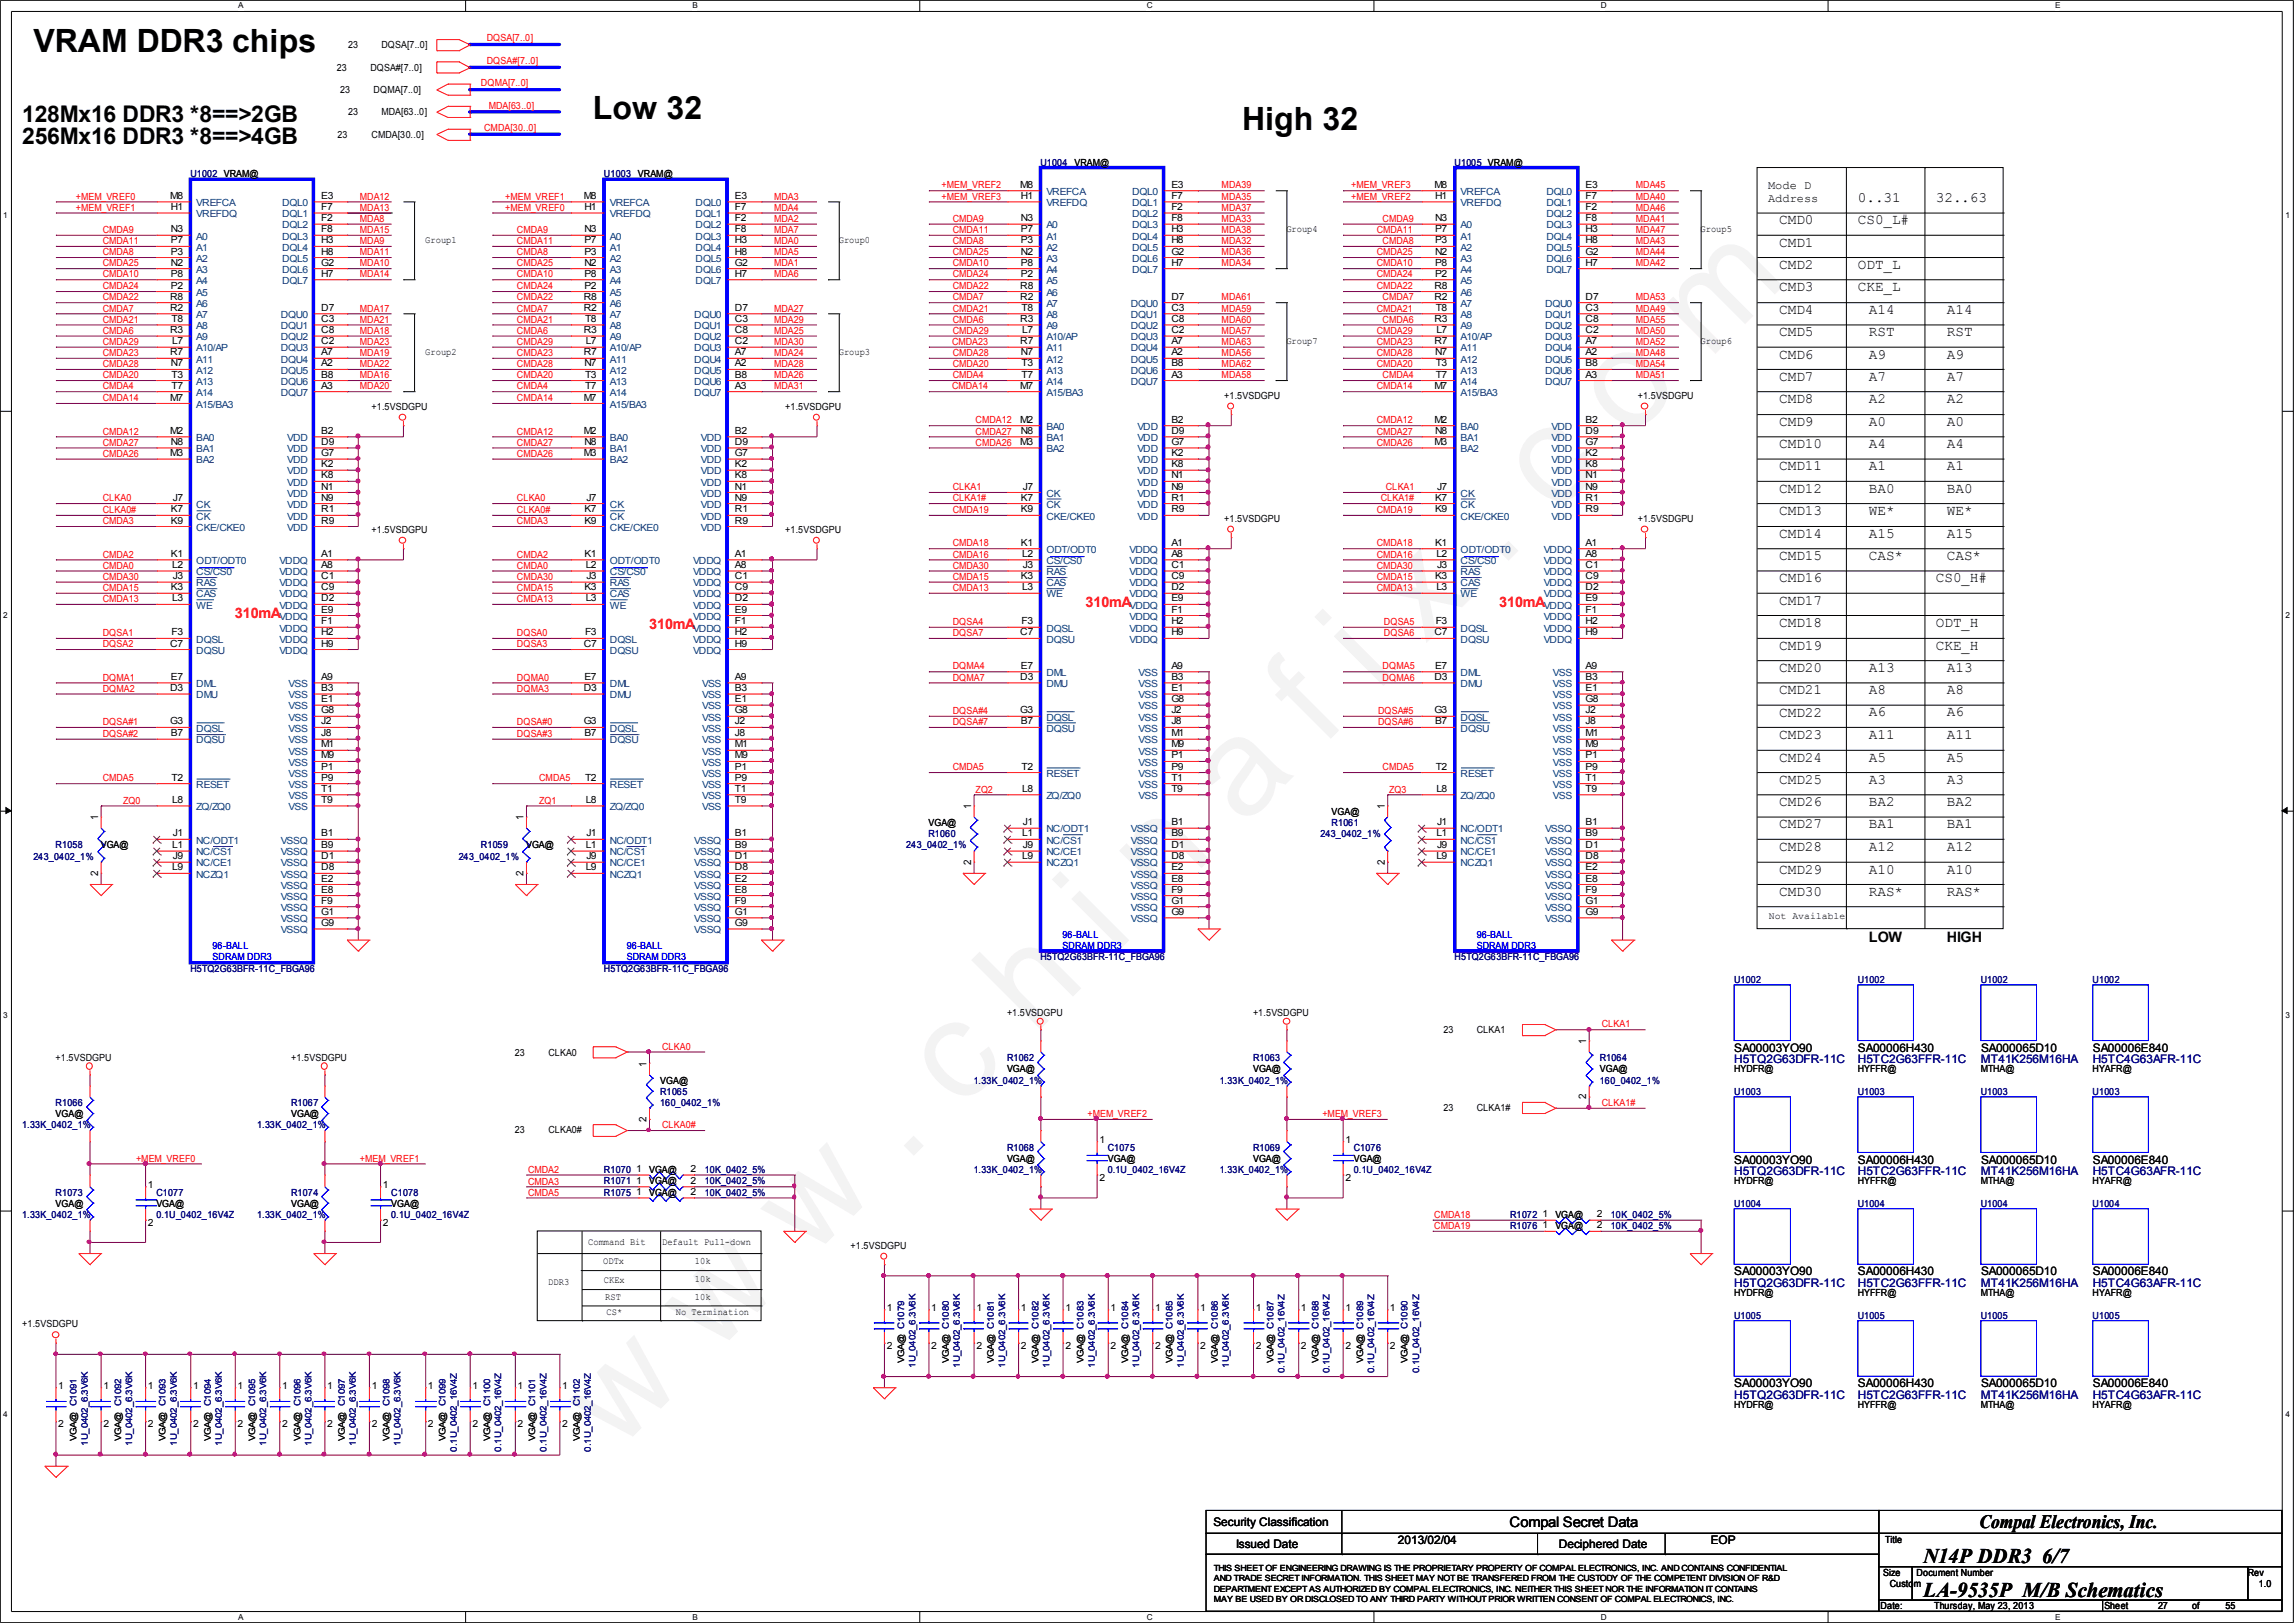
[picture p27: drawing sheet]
<svg xmlns="http://www.w3.org/2000/svg" width="297mm" height="210mm" viewBox="0 0 297 210" stroke-linecap="round" stroke-linejoin="round" font-family="sans-serif">
<defs><g id="words">
<text font-size="17.6" fill="#f0f" x="79.7" y="188" transform="rotate(-45 79.7 188)">w w w . c h i n a f i x . c o m</text>
<g font-size="4.1">
<text x="4.3" y="6.7">VRAM DDR3 chips</text>
<text x="76.7" y="15.4">Low 32</text>
<text x="160.7" y="16.8">High 32</text>
</g>
<g font-size="3">
<text x="2.9" y="15.7">128Mx16 DDR3 *8==&gt;2GB</text>
<text x="2.9" y="18.6">256Mx16 DDR3 *8==&gt;4GB</text>
</g>
<g font-size="2.7">
<text x="248.8" y="202.3">N14P DDR3 6/7</text>
<text x="248.8" y="206.6">LA-9535P M/B Schematics</text>
</g>
<text font-size="2.5" x="256.1" y="197.7">Compal Electronics, Inc.</text>
<g font-size="1.9">
<text x="230.2" y="29">CMD0</text>
<text x="240.4" y="29">CS0_L#</text>
<text x="240.4" y="26.2">0..31</text>
<text x="250.4" y="26.2">32..63</text>
<text x="230.2" y="31.9">CMD1</text>
<text x="230.2" y="34.8">CMD2</text>
<text x="240.4" y="34.8">ODT_L</text>
<text x="230.2" y="37.7">CMD3</text>
<text x="230.2" y="40.6">CMD4</text>
<text x="240.4" y="37.7">CKE_L</text>
<text x="241.8" y="40.6">A14</text>
<text x="251.9" y="40.6">A14</text>
<text x="230.2" y="43.5">CMD5</text>
<text x="230.2" y="46.4">CMD6</text>
<text x="241.8" y="43.5">RST</text>
<text x="241.8" y="46.4">A9</text>
<text x="251.9" y="43.5">RST</text>
<text x="251.9" y="46.4">A9</text>
<text x="230.2" y="49.3">CMD7</text>
<text x="230.2" y="52.1">CMD8</text>
<text x="241.8" y="49.3">A7</text>
<text x="241.8" y="52.1">A2</text>
<text x="251.9" y="49.3">A7</text>
<text x="251.9" y="52.1">A2</text>
<text x="230.2" y="55.1">CMD9</text>
<text x="230.2" y="58">CMD10</text>
<text x="241.8" y="55.1">A0</text>
<text x="241.8" y="58">A4</text>
<text x="251.9" y="58">A4</text>
<text x="251.9" y="55.1">A0</text>
<text x="230.2" y="60.9">CMD11</text>
<text x="230.2" y="63.7">CMD12</text>
<text x="241.8" y="63.7">BA0</text>
<text x="241.8" y="60.9">A1</text>
<text x="251.9" y="60.9">A1</text>
<text x="251.9" y="63.7">BA0</text>
<text x="230.2" y="66.6">CMD13</text>
<text x="230.2" y="69.6">CMD14</text>
<text x="241.8" y="69.6">A15</text>
<text x="241.8" y="66.6">WE*</text>
<text x="251.9" y="66.6">WE*</text>
<text x="251.9" y="69.6">A15</text>
<text x="230.2" y="72.5">CMD15</text>
<text x="230.2" y="75.3">CMD16</text>
<text x="241.8" y="72.5">CAS*</text>
<text x="250.4" y="75.3">CS0_H#</text>
<text x="251.9" y="72.5">CAS*</text>
<text x="230.2" y="78.2">CMD17</text>
<text x="230.2" y="81.1">CMD18</text>
<text x="250.4" y="81.1">ODT_H</text>
<text x="230.2" y="84.1">CMD19</text>
<text x="230.2" y="86.9">CMD20</text>
<text x="230.2" y="89.8">CMD21</text>
<text x="241.8" y="89.8">A8</text>
<text x="241.8" y="86.9">A13</text>
<text x="250.4" y="84.1">CKE_H</text>
<text x="251.9" y="87">A13</text>
<text x="251.9" y="89.8">A8</text>
<text x="230.2" y="92.7">CMD22</text>
<text x="230.2" y="95.6">CMD23</text>
<text x="241.8" y="92.7">A6</text>
<text x="241.8" y="95.6">A11</text>
<text x="251.9" y="95.6">A11</text>
<text x="251.9" y="92.7">A6</text>
<text x="230.2" y="98.6">CMD24</text>
<text x="230.2" y="101.4">CMD25</text>
<text x="241.8" y="101.4">A3</text>
<text x="241.8" y="98.5">A5</text>
<text x="251.9" y="98.5">A5</text>
<text x="251.9" y="101.4">A3</text>
<text x="230.2" y="104.3">CMD26</text>
<text x="230.2" y="107.2">CMD27</text>
<text x="241.8" y="104.3">BA2</text>
<text x="241.8" y="107.2">BA1</text>
<text x="251.9" y="104.3">BA2</text>
<text x="251.9" y="107.2">BA1</text>
<text x="230.2" y="110.1">CMD28</text>
<text x="230.2" y="113">CMD29</text>
<text x="241.8" y="113">A10</text>
<text x="241.8" y="110.1">A12</text>
<text x="251.9" y="110.1">A12</text>
<text x="251.9" y="113">A10</text>
<text x="230.2" y="115.9">CMD30</text>
<text x="241.8" y="115.9">RAS*</text>
<text x="251.9" y="115.9">RAS*</text>
<text x="241.8" y="121.9">LOW</text>
<text x="251.9" y="121.9">HIGH</text>
<text x="195.3" y="197.6">Compal Secret Data</text>
</g>
<g font-size="1.9" fill="#f00">
<text x="30.4" y="79.9">310mA</text>
<text x="84" y="81.4">310mA</text>
<text x="140.5" y="78.5">310mA</text>
<text x="194" y="78.5">310mA</text>
</g>
<g font-size="1.5">
<text x="228.8" y="24.5">Mode D</text>
<text x="228.8" y="26.2">Address</text>
<text x="224.4" y="136.1">SA00003YO90</text>
<text x="240.4" y="136.1">SA00006H430</text>
<text x="256.3" y="136.1">SA000065D10</text>
<text x="270.8" y="136.1">SA00006E840</text>
<text x="224.4" y="150.5">SA00003YO90</text>
<text x="240.4" y="150.5">SA00006H430</text>
<text x="256.3" y="150.5">SA000065D10</text>
<text x="270.8" y="150.5">SA00006E840</text>
<text x="224.4" y="165">SA00003YO90</text>
<text x="240.4" y="165">SA00006H430</text>
<text x="256.3" y="165">SA000065D10</text>
<text x="270.8" y="165">SA00006E840</text>
<text x="224.4" y="179.5">SA00003YO90</text>
<text x="240.4" y="179.5">SA00006H430</text>
<text x="256.3" y="179.5">SA000065D10</text>
<text x="270.8" y="179.5">SA00006E840</text>
<text x="157" y="197.4">Security Classification</text>
<text x="159.9" y="200.2">Issued Date</text>
<text x="180.9" y="199.8">2013/02/04</text>
<text x="201.7" y="200.3">Deciphered Date</text>
<text x="221.3" y="199.8">EOP</text>
</g>
<g font-size="1.5" fill="#000080">
<text x="224.4" y="137.5">H5TQ2G63DFR-11C</text>
<text x="240.4" y="137.5">H5TC2G63FFR-11C</text>
<text x="256.3" y="137.5">MT41K256M16HA</text>
<text x="270.8" y="137.5">H5TC4G63AFR-11C</text>
<text x="224.4" y="152">H5TQ2G63DFR-11C</text>
<text x="240.4" y="152">H5TC2G63FFR-11C</text>
<text x="256.3" y="152">MT41K256M16HA</text>
<text x="270.8" y="152">H5TC4G63AFR-11C</text>
<text x="224.4" y="166.5">H5TQ2G63DFR-11C</text>
<text x="240.4" y="166.5">H5TC2G63FFR-11C</text>
<text x="256.3" y="166.5">MT41K256M16HA</text>
<text x="270.8" y="166.5">H5TC4G63AFR-11C</text>
<text x="224.4" y="180.9">H5TQ2G63DFR-11C</text>
<text x="240.4" y="180.9">H5TC2G63FFR-11C</text>
<text x="256.3" y="180.9">MT41K256M16HA</text>
<text x="270.8" y="180.9">H5TC4G63AFR-11C</text>
</g>
<g font-size="1.3" fill="#f00">
<text x="63" y="5.3">DQSA[7..0]</text>
<text x="62.2" y="11.2">DQMA[7..0]</text>
<text x="63" y="8.3">DQSA#[7..0]</text>
<text x="62.6" y="16.9">CMDA[30..0]</text>
<text x="63.2" y="14.1">MDA[63..0]</text>
<text x="9.8" y="25.8">+MEM_VREF0</text>
<text x="9.8" y="27.3">+MEM_VREF1</text>
<text x="46.6" y="27.3">MDA13</text>
<text x="46.6" y="25.8">MDA12</text>
<text x="46.6" y="28.7">MDA8</text>
<text x="65.4" y="27.3">+MEM_VREF0</text>
<text x="65.4" y="25.8">+MEM_VREF1</text>
<text x="100.2" y="25.8">MDA3</text>
<text x="100.2" y="27.3">MDA4</text>
<text x="100.2" y="28.7">MDA2</text>
<text x="121.8" y="24.4">+MEM_VREF2</text>
<text x="121.8" y="25.8">+MEM_VREF3</text>
<text x="123.3" y="28.7">CMDA9</text>
<text x="158.1" y="24.4">MDA39</text>
<text x="158.1" y="27.3">MDA37</text>
<text x="158.1" y="28.7">MDA33</text>
<text x="158.1" y="25.8">MDA35</text>
<text x="174.8" y="25.8">+MEM_VREF2</text>
<text x="174.8" y="24.4">+MEM_VREF3</text>
<text x="178.9" y="28.7">CMDA9</text>
<text x="211.6" y="24.4">MDA45</text>
<text x="211.6" y="28.7">MDA41</text>
<text x="211.6" y="25.8">MDA40</text>
<text x="211.6" y="27.3">MDA46</text>
<text x="13.3" y="31.6">CMDA11</text>
<text x="13.3" y="33">CMDA8</text>
<text x="13.3" y="30.1">CMDA9</text>
<text x="13.3" y="34.5">CMDA25</text>
<text x="13.3" y="35.9">CMDA10</text>
<text x="46.6" y="31.6">MDA9</text>
<text x="46.6" y="34.5">MDA10</text>
<text x="46.6" y="30.1">MDA15</text>
<text x="46.6" y="35.9">MDA14</text>
<text x="46.6" y="33">MDA11</text>
<text x="66.9" y="31.6">CMDA11</text>
<text x="66.9" y="33">CMDA8</text>
<text x="66.9" y="34.5">CMDA25</text>
<text x="66.9" y="30.1">CMDA9</text>
<text x="66.9" y="35.9">CMDA10</text>
<text x="100.2" y="31.6">MDA0</text>
<text x="100.2" y="33">MDA5</text>
<text x="100.2" y="34.5">MDA1</text>
<text x="100.2" y="30.1">MDA7</text>
<text x="100.2" y="35.9">MDA6</text>
<text x="123.3" y="35.9">CMDA24</text>
<text x="123.3" y="34.5">CMDA10</text>
<text x="123.3" y="30.1">CMDA11</text>
<text x="123.3" y="33">CMDA25</text>
<text x="123.3" y="31.6">CMDA8</text>
<text x="158.1" y="31.6">MDA32</text>
<text x="158.1" y="30.1">MDA38</text>
<text x="158.1" y="33">MDA36</text>
<text x="158.1" y="34.5">MDA34</text>
<text x="178.1" y="35.9">CMDA24</text>
<text x="178.1" y="34.5">CMDA10</text>
<text x="178.1" y="30.1">CMDA11</text>
<text x="178.1" y="33">CMDA25</text>
<text x="178.9" y="31.6">CMDA8</text>
<text x="211.6" y="31.6">MDA43</text>
<text x="211.6" y="33">MDA44</text>
<text x="211.6" y="30.1">MDA47</text>
<text x="211.6" y="34.5">MDA42</text>
<text x="13.3" y="40.3">CMDA7</text>
<text x="13.3" y="37.4">CMDA24</text>
<text x="13.3" y="41.7">CMDA21</text>
<text x="13.3" y="38.9">CMDA22</text>
<text x="46.6" y="40.3">MDA17</text>
<text x="46.6" y="41.7">MDA21</text>
<text x="66.9" y="40.3">CMDA7</text>
<text x="66.9" y="37.4">CMDA24</text>
<text x="66.9" y="41.7">CMDA21</text>
<text x="66.9" y="38.9">CMDA22</text>
<text x="100.2" y="40.3">MDA27</text>
<text x="100.2" y="41.7">MDA29</text>
<text x="123.3" y="41.7">CMDA6</text>
<text x="123.3" y="37.4">CMDA22</text>
<text x="123.3" y="38.9">CMDA7</text>
<text x="123.3" y="40.3">CMDA21</text>
<text x="158.1" y="41.7">MDA60</text>
<text x="158.1" y="38.9">MDA61</text>
<text x="158.1" y="40.3">MDA59</text>
<text x="178.1" y="37.4">CMDA22</text>
<text x="178.1" y="40.3">CMDA21</text>
<text x="178.9" y="41.7">CMDA6</text>
<text x="178.9" y="38.9">CMDA7</text>
<text x="211.6" y="40.3">MDA49</text>
<text x="211.6" y="41.7">MDA55</text>
<text x="211.6" y="38.9">MDA53</text>
<text x="13.3" y="44.6">CMDA29</text>
<text x="13.3" y="47.5">CMDA28</text>
<text x="13.3" y="43.2">CMDA6</text>
<text x="13.3" y="46.1">CMDA23</text>
<text x="46.6" y="44.6">MDA23</text>
<text x="46.6" y="46.1">MDA19</text>
<text x="46.6" y="47.5">MDA22</text>
<text x="46.6" y="43.2">MDA18</text>
<text x="66.9" y="44.6">CMDA29</text>
<text x="66.9" y="47.5">CMDA28</text>
<text x="66.9" y="43.2">CMDA6</text>
<text x="66.9" y="46.1">CMDA23</text>
<text x="100.2" y="46.1">MDA24</text>
<text x="100.2" y="47.5">MDA28</text>
<text x="100.2" y="43.2">MDA25</text>
<text x="100.2" y="44.6">MDA30</text>
<text x="123.2" y="44.6">CMDA23</text>
<text x="123.3" y="43.2">CMDA29</text>
<text x="123.3" y="47.5">CMDA20</text>
<text x="123.3" y="46.1">CMDA28</text>
<text x="158.1" y="47.5">MDA62</text>
<text x="158.1" y="44.6">MDA63</text>
<text x="158.1" y="46.1">MDA56</text>
<text x="158.1" y="43.2">MDA57</text>
<text x="178.1" y="43.2">CMDA29</text>
<text x="178.1" y="47.5">CMDA20</text>
<text x="178.1" y="46.1">CMDA28</text>
<text x="178.1" y="44.6">CMDA23</text>
<text x="211.6" y="44.6">MDA52</text>
<text x="211.6" y="43.2">MDA50</text>
<text x="211.6" y="46.1">MDA48</text>
<text x="211.6" y="47.5">MDA54</text>
<text x="13.3" y="51.9">CMDA14</text>
<text x="13.3" y="50.4">CMDA4</text>
<text x="13.3" y="48.9">CMDA20</text>
<text x="46.6" y="48.9">MDA16</text>
<text x="46.6" y="50.4">MDA20</text>
<text x="66.9" y="51.9">CMDA14</text>
<text x="66.9" y="50.4">CMDA4</text>
<text x="66.9" y="48.9">CMDA20</text>
<text x="100.2" y="48.9">MDA26</text>
<text x="100.2" y="50.4">MDA31</text>
<text x="123.2" y="50.4">CMDA14</text>
<text x="123.3" y="48.9">CMDA4</text>
<text x="158.1" y="48.9">MDA58</text>
<text x="178.1" y="50.4">CMDA14</text>
<text x="178.9" y="48.9">CMDA4</text>
<text x="211.6" y="48.9">MDA51</text>
<text x="13.3" y="56.2">CMDA12</text>
<text x="13.3" y="57.7">CMDA27</text>
<text x="13.3" y="59.1">CMDA26</text>
<text x="66.9" y="56.2">CMDA12</text>
<text x="66.9" y="57.7">CMDA27</text>
<text x="66.9" y="59.1">CMDA26</text>
<text x="126.2" y="57.7">CMDA26</text>
<text x="126.2" y="56.2">CMDA27</text>
<text x="126.2" y="54.8">CMDA12</text>
<text x="178.1" y="57.7">CMDA26</text>
<text x="178.1" y="56.2">CMDA27</text>
<text x="178.1" y="54.8">CMDA12</text>
<text x="13.3" y="64.9">CLKA0</text>
<text x="66.9" y="64.9">CLKA0</text>
<text x="123.3" y="64.9">CLKA1#</text>
<text x="123.3" y="63.4">CLKA1</text>
<text x="178.6" y="64.9">CLKA1#</text>
<text x="179.3" y="63.4">CLKA1</text>
<text x="13.3" y="66.4">CLKA0#</text>
<text x="13.3" y="67.8">CMDA3</text>
<text x="66.9" y="66.4">CLKA0#</text>
<text x="66.9" y="67.8">CMDA3</text>
<text x="123.3" y="66.4">CMDA19</text>
<text x="123.3" y="70.7">CMDA18</text>
<text x="178.1" y="66.4">CMDA19</text>
<text x="178.1" y="70.7">CMDA18</text>
<text x="13.3" y="72.1">CMDA2</text>
<text x="13.3" y="77.9">CMDA13</text>
<text x="13.3" y="76.5">CMDA15</text>
<text x="13.3" y="75">CMDA30</text>
<text x="13.3" y="73.6">CMDA0</text>
<text x="66.9" y="77.9">CMDA13</text>
<text x="66.9" y="76.5">CMDA15</text>
<text x="66.9" y="75">CMDA30</text>
<text x="66.9" y="73.6">CMDA0</text>
<text x="66.9" y="72.1">CMDA2</text>
<text x="123.3" y="73.6">CMDA30</text>
<text x="123.3" y="75">CMDA15</text>
<text x="123.3" y="76.5">CMDA13</text>
<text x="123.3" y="72.1">CMDA16</text>
<text x="178.1" y="73.6">CMDA30</text>
<text x="178.1" y="75">CMDA15</text>
<text x="178.1" y="76.5">CMDA13</text>
<text x="178.1" y="72.1">CMDA16</text>
<text x="13.3" y="82.3">DQSA1</text>
<text x="13.3" y="83.7">DQSA2</text>
<text x="66.9" y="83.7">DQSA3</text>
<text x="66.9" y="82.3">DQSA0</text>
<text x="123.3" y="82.3">DQSA7</text>
<text x="123.3" y="80.9">DQSA4</text>
<text x="179.1" y="82.3">DQSA6</text>
<text x="179.1" y="80.9">DQSA5</text>
<text x="13.3" y="88.1">DQMA1</text>
<text x="13.3" y="89.5">DQMA2</text>
<text x="66.9" y="89.5">DQMA3</text>
<text x="66.9" y="88.1">DQMA0</text>
<text x="123.3" y="88.1">DQMA7</text>
<text x="123.3" y="86.6">DQMA4</text>
<text x="178.9" y="88.1">DQMA6</text>
<text x="178.9" y="86.6">DQMA5</text>
<text x="13.3" y="93.8">DQSA#1</text>
<text x="13.3" y="95.3">DQSA#2</text>
<text x="66.9" y="95.3">DQSA#3</text>
<text x="66.9" y="93.8">DQSA#0</text>
<text x="123.3" y="93.8">DQSA#7</text>
<text x="123.3" y="92.4">DQSA#4</text>
<text x="178.3" y="92.4">DQSA#5</text>
<text x="178.3" y="93.8">DQSA#6</text>
<text x="13.3" y="101.1">CMDA5</text>
<text x="69.8" y="101.1">CMDA5</text>
<text x="123.3" y="99.7">CMDA5</text>
<text x="178.9" y="99.7">CMDA5</text>
<text x="15.9" y="104">ZQ0</text>
<text x="69.8" y="104">ZQ1</text>
<text x="126.2" y="102.5">ZQ2</text>
<text x="179.7" y="102.5">ZQ3</text>
<text x="85.7" y="135.8">CLKA0</text>
<text x="207.2" y="132.9">CLKA1</text>
<text x="207.2" y="143.1">CLKA1#</text>
<text x="85.7" y="146">CLKA0#</text>
<text x="140.7" y="144.5">+MEM_VREF2</text>
<text x="171.1" y="144.5">+MEM_VREF3</text>
<text x="17.6" y="150.3">+MEM_VREF0</text>
<text x="46.6" y="150.3">+MEM_VREF1</text>
<text x="68.3" y="151.7">CMDA2</text>
<text x="68.3" y="153.2">CMDA3</text>
<text x="68.3" y="154.7">CMDA5</text>
<text x="185.6" y="157.6">CMDA18</text>
<text x="185.6" y="159">CMDA19</text>
</g>
<g font-size="1.3">
<text x="43.6" y="9.1">23</text>
<text x="45" y="6.3">23</text>
<text x="47.9" y="9.1">DQSA#[7..0]</text>
<text x="49.4" y="6.3">DQSA[7..0]</text>
<text x="43.7" y="17.9">23</text>
<text x="44" y="12">23</text>
<text x="45" y="14.9">23</text>
<text x="48.1" y="17.9">CMDA[30..0]</text>
<text x="48.3" y="12">DQMA[7..0]</text>
<text x="49.4" y="14.9">MDA[63..0]</text>
<text x="22" y="25.7">M8</text>
<text x="22.1" y="27.2">H1</text>
<text x="41.6" y="25.7">E3</text>
<text x="41.6" y="27.2">F7</text>
<text x="41.6" y="28.6">F2</text>
<text x="75.5" y="25.7">M8</text>
<text x="75.6" y="27.2">H1</text>
<text x="95.1" y="25.7">E3</text>
<text x="95.1" y="27.2">F7</text>
<text x="95.1" y="28.6">F2</text>
<text x="132" y="24.3">M8</text>
<text x="132.1" y="28.6">N3</text>
<text x="132.1" y="25.7">H1</text>
<text x="151.6" y="24.3">E3</text>
<text x="151.6" y="25.7">F7</text>
<text x="151.6" y="27.2">F2</text>
<text x="151.6" y="28.6">F8</text>
<text x="185.6" y="24.3">M8</text>
<text x="185.7" y="28.6">N3</text>
<text x="185.7" y="25.7">H1</text>
<text x="205.1" y="24.3">E3</text>
<text x="205.1" y="25.7">F7</text>
<text x="205.1" y="27.2">F2</text>
<text x="205.1" y="28.6">F8</text>
<text x="22.1" y="32.9">P3</text>
<text x="22.1" y="34.4">N2</text>
<text x="22.1" y="35.8">P8</text>
<text x="22.1" y="30.1">N3</text>
<text x="22.1" y="31.5">P7</text>
<text x="41.6" y="30.1">F8</text>
<text x="41.6" y="31.5">H3</text>
<text x="41.6" y="32.9">H8</text>
<text x="41.6" y="34.4">G2</text>
<text x="41.6" y="35.8">H7</text>
<text x="55" y="31.5">Group1</text>
<text x="75.6" y="32.9">P3</text>
<text x="75.6" y="34.4">N2</text>
<text x="75.6" y="35.8">P8</text>
<text x="75.6" y="30.1">N3</text>
<text x="75.6" y="31.5">P7</text>
<text x="95.1" y="30.1">F8</text>
<text x="95.1" y="31.5">H3</text>
<text x="95.1" y="32.9">H8</text>
<text x="95.1" y="34.4">G2</text>
<text x="95.1" y="35.8">H7</text>
<text x="108.5" y="31.5">Group0</text>
<text x="132.1" y="31.5">P3</text>
<text x="132.1" y="32.9">N2</text>
<text x="132.1" y="34.4">P8</text>
<text x="132.1" y="35.8">P2</text>
<text x="132.1" y="30.1">P7</text>
<text x="151.6" y="30.1">H3</text>
<text x="151.6" y="31.5">H8</text>
<text x="151.6" y="32.9">G2</text>
<text x="151.6" y="34.4">H7</text>
<text x="166.4" y="30.1">Group4</text>
<text x="185.7" y="31.5">P3</text>
<text x="185.7" y="32.9">N2</text>
<text x="185.7" y="34.4">P8</text>
<text x="185.7" y="35.8">P2</text>
<text x="185.7" y="30.1">P7</text>
<text x="205.1" y="30.1">H3</text>
<text x="205.1" y="31.5">H8</text>
<text x="205.1" y="32.9">G2</text>
<text x="205.1" y="34.4">H7</text>
<text x="220" y="30.1">Group5</text>
<text x="22" y="38.8">R8</text>
<text x="22" y="40.2">R2</text>
<text x="22.1" y="37.3">P2</text>
<text x="22.2" y="41.7">T8</text>
<text x="41.6" y="41.7">C3</text>
<text x="41.6" y="40.2">D7</text>
<text x="75.5" y="38.8">R8</text>
<text x="75.5" y="40.2">R2</text>
<text x="75.6" y="37.3">P2</text>
<text x="75.7" y="41.7">T8</text>
<text x="95.1" y="41.7">C3</text>
<text x="95.1" y="40.2">D7</text>
<text x="132" y="37.3">R8</text>
<text x="132" y="38.8">R2</text>
<text x="132" y="41.7">R3</text>
<text x="132.2" y="40.2">T8</text>
<text x="151.6" y="40.2">C3</text>
<text x="151.6" y="41.7">C8</text>
<text x="151.6" y="38.8">D7</text>
<text x="185.6" y="37.3">R8</text>
<text x="185.6" y="38.8">R2</text>
<text x="185.6" y="41.7">R3</text>
<text x="185.8" y="40.2">T8</text>
<text x="205.1" y="40.2">C3</text>
<text x="205.1" y="41.7">C8</text>
<text x="205.1" y="38.8">D7</text>
<text x="22" y="43.1">R3</text>
<text x="22" y="46">R7</text>
<text x="22.1" y="47.4">N7</text>
<text x="22.3" y="44.5">L7</text>
<text x="41.6" y="43.1">C8</text>
<text x="41.6" y="44.5">C2</text>
<text x="41.6" y="46">A7</text>
<text x="41.6" y="47.4">A2</text>
<text x="55" y="46">Group2</text>
<text x="75.5" y="43.1">R3</text>
<text x="75.5" y="46">R7</text>
<text x="75.6" y="47.4">N7</text>
<text x="75.8" y="44.5">L7</text>
<text x="95.1" y="43.1">C8</text>
<text x="95.1" y="44.5">C2</text>
<text x="95.1" y="46">A7</text>
<text x="95.1" y="47.4">A2</text>
<text x="108.5" y="46">Group3</text>
<text x="132" y="44.5">R7</text>
<text x="132.1" y="46">N7</text>
<text x="132.2" y="47.4">T3</text>
<text x="132.2" y="43.1">L7</text>
<text x="151.6" y="43.1">C2</text>
<text x="151.6" y="44.5">A7</text>
<text x="151.6" y="46">A2</text>
<text x="151.6" y="47.4">B8</text>
<text x="166.4" y="44.5">Group7</text>
<text x="185.6" y="44.5">R7</text>
<text x="185.7" y="46">N7</text>
<text x="185.8" y="47.4">T3</text>
<text x="185.8" y="43.1">L7</text>
<text x="205.1" y="43.1">C2</text>
<text x="205.1" y="44.5">A7</text>
<text x="205.1" y="46">A2</text>
<text x="205.1" y="47.4">B8</text>
<text x="220" y="44.5">Group6</text>
<text x="22" y="51.8">M7</text>
<text x="22.2" y="48.9">T3</text>
<text x="22.2" y="50.3">T7</text>
<text x="41.6" y="48.9">B8</text>
<text x="41.6" y="50.3">A3</text>
<text x="48.1" y="53">+1.5VSDGPU</text>
<text x="75.5" y="51.8">M7</text>
<text x="75.7" y="48.9">T3</text>
<text x="75.7" y="50.3">T7</text>
<text x="95.1" y="48.9">B8</text>
<text x="95.1" y="50.3">A3</text>
<text x="101.6" y="53">+1.5VSDGPU</text>
<text x="132" y="50.3">M7</text>
<text x="132.2" y="48.9">T7</text>
<text x="151.6" y="48.9">A3</text>
<text x="158.4" y="51.6">+1.5VSDGPU</text>
<text x="185.6" y="50.3">M7</text>
<text x="185.8" y="48.9">T7</text>
<text x="205.1" y="48.9">A3</text>
<text x="211.9" y="51.6">+1.5VSDGPU</text>
<text x="22" y="56.1">M2</text>
<text x="22" y="59">M3</text>
<text x="22.1" y="57.6">N8</text>
<text x="41.6" y="56.1">B2</text>
<text x="41.6" y="57.6">D9</text>
<text x="41.6" y="59">G7</text>
<text x="75.5" y="56.1">M2</text>
<text x="75.5" y="59">M3</text>
<text x="75.6" y="57.6">N8</text>
<text x="95.1" y="56.1">B2</text>
<text x="95.1" y="57.6">D9</text>
<text x="95.1" y="59">G7</text>
<text x="132" y="54.7">M2</text>
<text x="132" y="57.6">M3</text>
<text x="132.1" y="56.1">N8</text>
<text x="151.6" y="54.7">B2</text>
<text x="151.6" y="56.1">D9</text>
<text x="151.6" y="57.6">G7</text>
<text x="151.6" y="59">K2</text>
<text x="185.6" y="54.7">M2</text>
<text x="185.6" y="57.6">M3</text>
<text x="185.7" y="56.1">N8</text>
<text x="205.1" y="54.7">B2</text>
<text x="205.1" y="56.1">D9</text>
<text x="205.1" y="57.6">G7</text>
<text x="205.1" y="59">K2</text>
<text x="22.4" y="64.8">J7</text>
<text x="41.6" y="60.5">K2</text>
<text x="41.6" y="61.9">K8</text>
<text x="41.6" y="63.3">N1</text>
<text x="41.6" y="64.8">N9</text>
<text x="75.9" y="64.8">J7</text>
<text x="95.1" y="60.5">K2</text>
<text x="95.1" y="61.9">K8</text>
<text x="95.1" y="63.3">N1</text>
<text x="95.1" y="64.8">N9</text>
<text x="132.1" y="64.8">K7</text>
<text x="132.3" y="63.3">J7</text>
<text x="151.6" y="60.5">K8</text>
<text x="151.6" y="61.9">N1</text>
<text x="151.6" y="63.3">N9</text>
<text x="151.6" y="64.8">R1</text>
<text x="185.7" y="64.8">K7</text>
<text x="185.9" y="63.3">J7</text>
<text x="205.1" y="60.5">K8</text>
<text x="205.1" y="61.9">N1</text>
<text x="205.1" y="63.3">N9</text>
<text x="205.1" y="64.8">R1</text>
<text x="22.1" y="67.7">K9</text>
<text x="22.1" y="66.3">K7</text>
<text x="41.6" y="66.3">R1</text>
<text x="41.6" y="67.7">R9</text>
<text x="48.1" y="68.9">+1.5VSDGPU</text>
<text x="75.6" y="67.7">K9</text>
<text x="75.6" y="66.3">K7</text>
<text x="95.1" y="66.3">R1</text>
<text x="95.1" y="67.7">R9</text>
<text x="101.6" y="68.9">+1.5VSDGPU</text>
<text x="132.1" y="66.3">K9</text>
<text x="132.1" y="70.6">K1</text>
<text x="151.6" y="70.6">A1</text>
<text x="151.6" y="66.3">R9</text>
<text x="158.4" y="67.5">+1.5VSDGPU</text>
<text x="185.7" y="66.3">K9</text>
<text x="185.7" y="70.6">K1</text>
<text x="205.1" y="70.6">A1</text>
<text x="205.1" y="66.3">R9</text>
<text x="211.9" y="67.5">+1.5VSDGPU</text>
<text x="22.1" y="76.4">K3</text>
<text x="22.1" y="72.1">K1</text>
<text x="22.3" y="77.8">L3</text>
<text x="22.3" y="73.5">L2</text>
<text x="22.4" y="74.9">J3</text>
<text x="41.6" y="72.1">A1</text>
<text x="41.6" y="73.5">A8</text>
<text x="41.6" y="74.9">C1</text>
<text x="41.6" y="76.4">C9</text>
<text x="41.6" y="77.8">D2</text>
<text x="75.6" y="76.4">K3</text>
<text x="75.6" y="72.1">K1</text>
<text x="75.8" y="77.8">L3</text>
<text x="75.8" y="73.5">L2</text>
<text x="75.9" y="74.9">J3</text>
<text x="95.1" y="72.1">A1</text>
<text x="95.1" y="73.5">A8</text>
<text x="95.1" y="74.9">C1</text>
<text x="95.1" y="76.4">C9</text>
<text x="95.1" y="77.8">D2</text>
<text x="132.1" y="74.9">K3</text>
<text x="132.2" y="76.4">L3</text>
<text x="132.2" y="72.1">L2</text>
<text x="132.3" y="73.5">J3</text>
<text x="151.6" y="72.1">A8</text>
<text x="151.6" y="73.5">C1</text>
<text x="151.6" y="74.9">C9</text>
<text x="151.6" y="77.8">E9</text>
<text x="151.6" y="76.4">D2</text>
<text x="185.7" y="74.9">K3</text>
<text x="185.8" y="76.4">L3</text>
<text x="185.8" y="72.1">L2</text>
<text x="185.9" y="73.5">J3</text>
<text x="205.1" y="72.1">A8</text>
<text x="205.1" y="73.5">C1</text>
<text x="205.1" y="74.9">C9</text>
<text x="205.1" y="77.8">E9</text>
<text x="205.1" y="76.4">D2</text>
<text x="22" y="83.7">C7</text>
<text x="22.2" y="82.2">F3</text>
<text x="41.6" y="79.2">E9</text>
<text x="41.6" y="80.8">F1</text>
<text x="41.6" y="82.2">H2</text>
<text x="41.6" y="83.7">H9</text>
<text x="75.5" y="83.7">C7</text>
<text x="75.7" y="82.2">F3</text>
<text x="95.1" y="79.2">E9</text>
<text x="95.1" y="80.8">F1</text>
<text x="95.1" y="82.2">H2</text>
<text x="95.1" y="83.7">H9</text>
<text x="132" y="82.2">C7</text>
<text x="132.2" y="80.8">F3</text>
<text x="151.6" y="79.2">F1</text>
<text x="151.6" y="80.8">H2</text>
<text x="151.6" y="82.2">H9</text>
<text x="185.6" y="82.2">C7</text>
<text x="185.8" y="80.8">F3</text>
<text x="205.1" y="79.2">F1</text>
<text x="205.1" y="80.8">H2</text>
<text x="205.1" y="82.2">H9</text>
<text x="22" y="89.4">D3</text>
<text x="22.1" y="88">E7</text>
<text x="41.6" y="88">A9</text>
<text x="41.6" y="89.4">B3</text>
<text x="75.5" y="89.4">D3</text>
<text x="75.6" y="88">E7</text>
<text x="95.1" y="88">A9</text>
<text x="95.1" y="89.4">B3</text>
<text x="132" y="88">D3</text>
<text x="132.1" y="86.5">E7</text>
<text x="151.6" y="86.5">A9</text>
<text x="151.6" y="89.4">E1</text>
<text x="151.6" y="88">B3</text>
<text x="185.6" y="88">D3</text>
<text x="185.7" y="86.5">E7</text>
<text x="205.1" y="86.5">A9</text>
<text x="205.1" y="89.4">E1</text>
<text x="205.1" y="88">B3</text>
<text x="22" y="93.7">G3</text>
<text x="22.1" y="95.3">B7</text>
<text x="41.6" y="90.8">E1</text>
<text x="41.6" y="92.3">G8</text>
<text x="41.6" y="93.7">J2</text>
<text x="41.6" y="95.3">J8</text>
<text x="75.5" y="93.7">G3</text>
<text x="75.6" y="95.3">B7</text>
<text x="95.1" y="90.8">E1</text>
<text x="95.1" y="92.3">G8</text>
<text x="95.1" y="93.7">J2</text>
<text x="95.1" y="95.3">J8</text>
<text x="132" y="92.3">G3</text>
<text x="132.1" y="93.7">B7</text>
<text x="151.6" y="90.8">G8</text>
<text x="151.6" y="92.3">J2</text>
<text x="151.6" y="93.7">J8</text>
<text x="151.6" y="95.3">M1</text>
<text x="185.6" y="92.3">G3</text>
<text x="185.7" y="93.7">B7</text>
<text x="205.1" y="90.8">G8</text>
<text x="205.1" y="92.3">J2</text>
<text x="205.1" y="93.7">J8</text>
<text x="205.1" y="95.3">M1</text>
<text x="22.2" y="101">T2</text>
<text x="41.6" y="96.7">M1</text>
<text x="41.6" y="98.1">M9</text>
<text x="41.6" y="99.6">P1</text>
<text x="41.6" y="101">P9</text>
<text x="75.7" y="101">T2</text>
<text x="95.1" y="96.7">M1</text>
<text x="95.1" y="98.1">M9</text>
<text x="95.1" y="99.6">P1</text>
<text x="95.1" y="101">P9</text>
<text x="132.2" y="99.6">T2</text>
<text x="151.6" y="96.7">M9</text>
<text x="151.6" y="98.1">P1</text>
<text x="151.6" y="99.6">P9</text>
<text x="151.6" y="101">T1</text>
<text x="185.8" y="99.6">T2</text>
<text x="205.1" y="96.7">M9</text>
<text x="205.1" y="98.1">P1</text>
<text x="205.1" y="99.6">P9</text>
<text x="205.1" y="101">T1</text>
<text x="12.7" y="106.1" transform="rotate(-90 12.7 106.1)">1</text>
<text x="22.3" y="103.9">L8</text>
<text x="41.6" y="102.4">T1</text>
<text x="41.6" y="103.9">T9</text>
<text x="67.7" y="106.1" transform="rotate(-90 67.7 106.1)">1</text>
<text x="75.8" y="103.9">L8</text>
<text x="95.1" y="102.4">T1</text>
<text x="95.1" y="103.9">T9</text>
<text x="120.1" y="106.8">VGA@</text>
<text x="125.6" y="104.6" transform="rotate(-90 125.6 104.6)">1</text>
<text x="132.2" y="102.4">L8</text>
<text x="132.3" y="106.8">J1</text>
<text x="151.6" y="106.8">B1</text>
<text x="151.6" y="102.4">T9</text>
<text x="172.3" y="105.4">VGA@</text>
<text x="179.2" y="104.6" transform="rotate(-90 179.2 104.6)">1</text>
<text x="185.8" y="102.4">L8</text>
<text x="185.9" y="106.8">J1</text>
<text x="205.1" y="102.4">T9</text>
<text x="205.1" y="106.8">B1</text>
<text x="12.7" y="113.3" transform="rotate(-90 12.7 113.3)">2</text>
<text x="13" y="109.7">VGA@</text>
<text x="22.3" y="109.7">L1</text>
<text x="22.3" y="112.6">L9</text>
<text x="22.4" y="108.2">J1</text>
<text x="22.4" y="111.2">J9</text>
<text x="41.6" y="111.2">D1</text>
<text x="41.6" y="108.2">B1</text>
<text x="41.6" y="109.7">B9</text>
<text x="41.6" y="112.6">D8</text>
<text x="67.7" y="113.3" transform="rotate(-90 67.7 113.3)">2</text>
<text x="68.1" y="109.7">VGA@</text>
<text x="75.8" y="109.7">L1</text>
<text x="75.8" y="112.6">L9</text>
<text x="75.9" y="108.2">J1</text>
<text x="75.9" y="111.2">J9</text>
<text x="95.1" y="111.2">D1</text>
<text x="95.1" y="108.2">B1</text>
<text x="95.1" y="109.7">B9</text>
<text x="95.1" y="112.6">D8</text>
<text x="125.6" y="111.8" transform="rotate(-90 125.6 111.8)">2</text>
<text x="132.2" y="108.2">L1</text>
<text x="132.2" y="111.2">L9</text>
<text x="132.3" y="109.7">J9</text>
<text x="151.6" y="109.7">D1</text>
<text x="151.6" y="108.2">B9</text>
<text x="151.6" y="111.2">D8</text>
<text x="151.6" y="112.6">E2</text>
<text x="179.2" y="111.8" transform="rotate(-90 179.2 111.8)">2</text>
<text x="185.8" y="108.2">L1</text>
<text x="185.8" y="111.2">L9</text>
<text x="185.9" y="109.7">J9</text>
<text x="205.1" y="109.7">D1</text>
<text x="205.1" y="108.2">B9</text>
<text x="205.1" y="111.2">D8</text>
<text x="205.1" y="112.6">E2</text>
<text x="41.6" y="114">E2</text>
<text x="41.6" y="115.5">E8</text>
<text x="41.6" y="116.9">F9</text>
<text x="41.6" y="118.4">G1</text>
<text x="41.6" y="119.8">G9</text>
<text x="95.1" y="114">E2</text>
<text x="95.1" y="115.5">E8</text>
<text x="95.1" y="116.9">F9</text>
<text x="95.1" y="118.4">G1</text>
<text x="95.1" y="119.8">G9</text>
<text x="151.6" y="114">E8</text>
<text x="151.6" y="115.5">F9</text>
<text x="151.6" y="116.9">G1</text>
<text x="151.6" y="118.4">G9</text>
<text x="205.1" y="114">E8</text>
<text x="205.1" y="115.5">F9</text>
<text x="205.1" y="116.9">G1</text>
<text x="205.1" y="118.4">G9</text>
<text x="228.9" y="119">Not Available</text>
<text x="130.3" y="131.5">+1.5VSDGPU</text>
<text x="162.1" y="131.5">+1.5VSDGPU</text>
<text x="7.2" y="137.2">+1.5VSDGPU</text>
<text x="37.7" y="137.2">+1.5VSDGPU</text>
<text x="66.6" y="136.6">23</text>
<text x="70.9" y="136.6">CLKA0</text>
<text x="186.8" y="133.7">23</text>
<text x="191.1" y="133.7">CLKA1</text>
<text x="205.2" y="135" transform="rotate(-90 205.2 135)">1</text>
<text x="83.6" y="138" transform="rotate(-90 83.6 138)">1</text>
<text x="85.4" y="140.2">VGA@</text>
<text x="130.3" y="138.7">VGA@</text>
<text x="162.1" y="138.7">VGA@</text>
<text x="186.8" y="143.8">23</text>
<text x="191.1" y="143.8">CLKA1#</text>
<text x="205.2" y="142.2" transform="rotate(-90 205.2 142.2)">2</text>
<text x="207" y="138.7">VGA@</text>
<text x="224.3" y="138.7">HYDFR@</text>
<text x="240.3" y="138.7">HYFFR@</text>
<text x="256.3" y="138.7">MTHA@</text>
<text x="270.7" y="138.7">HYAFR@</text>
<text x="7.2" y="144.5">VGA@</text>
<text x="37.7" y="144.5">VGA@</text>
<text x="66.6" y="146.6">23</text>
<text x="70.9" y="146.6">CLKA0#</text>
<text x="83.6" y="145.1" transform="rotate(-90 83.6 145.1)">2</text>
<text x="142.2" y="147.8">1</text>
<text x="174.1" y="147.8">1</text>
<text x="19.1" y="153.7">1</text>
<text x="49.5" y="153.7">1</text>
<text x="82.3" y="151.6">1</text>
<text x="82.3" y="153.2">1</text>
<text x="82.3" y="154.6">1</text>
<text x="84" y="151.7">VGA@</text>
<text x="84" y="153.2">VGA@</text>
<text x="84" y="154.7">VGA@</text>
<text x="89.3" y="151.6">2</text>
<text x="89.3" y="153.2">2</text>
<text x="89.3" y="154.6">2</text>
<text x="130.3" y="150.3">VGA@</text>
<text x="142.2" y="152.7">2</text>
<text x="143.3" y="150.3">VGA@</text>
<text x="162.1" y="150.3">VGA@</text>
<text x="174.1" y="152.7">2</text>
<text x="175.2" y="150.3">VGA@</text>
<text x="224.3" y="153.2">HYDFR@</text>
<text x="240.3" y="153.2">HYFFR@</text>
<text x="256.3" y="153.2">MTHA@</text>
<text x="270.7" y="153.2">HYAFR@</text>
<text x="7.2" y="156.1">VGA@</text>
<text x="19.1" y="158.6">2</text>
<text x="20.2" y="156.1">VGA@</text>
<text x="37.7" y="156.1">VGA@</text>
<text x="49.5" y="158.6">2</text>
<text x="50.6" y="156.1">VGA@</text>
<text x="76.1" y="161">Command Bit</text>
<text x="85.7" y="161">Default Pull-down</text>
<text x="110.1" y="161.6">+1.5VSDGPU</text>
<text x="199.6" y="158.9">1</text>
<text x="199.6" y="157.5">1</text>
<text x="201.2" y="159">VGA@</text>
<text x="201.2" y="157.6">VGA@</text>
<text x="206.6" y="158.9">2</text>
<text x="206.6" y="157.5">2</text>
<text x="70.9" y="166.3">DDR3</text>
<text x="78.1" y="163.6">ODTx</text>
<text x="78.1" y="166">CKEx</text>
<text x="89.9" y="163.6">10k</text>
<text x="89.9" y="165.9">10k</text>
<text x="224.3" y="167.6">HYDFR@</text>
<text x="240.3" y="167.6">HYFFR@</text>
<text x="256.3" y="167.6">MTHA@</text>
<text x="270.7" y="167.6">HYAFR@</text>
<text x="2.9" y="171.7">+1.5VSDGPU</text>
<text x="78.3" y="168.1">RST</text>
<text x="78.5" y="170.2">CS*</text>
<text x="87.4" y="170.2">No Termination</text>
<text x="89.9" y="168.1">10k</text>
<text x="114.7" y="169.6">1</text>
<text x="120.5" y="169.6">1</text>
<text x="126.3" y="169.6">1</text>
<text x="132.1" y="169.6">1</text>
<text x="137.8" y="169.6">1</text>
<text x="143.7" y="169.6">1</text>
<text x="149.4" y="169.6">1</text>
<text x="155.3" y="169.6">1</text>
<text x="162.5" y="169.6">1</text>
<text x="168.3" y="169.6">1</text>
<text x="174.1" y="169.6">1</text>
<text x="179.8" y="169.6">1</text>
<text x="7.5" y="179.7">1</text>
<text x="13.4" y="179.7">1</text>
<text x="19.1" y="179.7">1</text>
<text x="25" y="179.7">1</text>
<text x="30.7" y="179.7">1</text>
<text x="36.5" y="179.7">1</text>
<text x="42.3" y="179.7">1</text>
<text x="48.1" y="179.7">1</text>
<text x="55.4" y="179.7">1</text>
<text x="61.1" y="179.7">1</text>
<text x="67" y="179.7">1</text>
<text x="72.7" y="179.7">1</text>
<text x="114.7" y="174.5">2</text>
<text x="120.5" y="174.5">2</text>
<text x="126.3" y="174.5">2</text>
<text x="132.1" y="174.5">2</text>
<text x="137.8" y="174.5">2</text>
<text x="143.7" y="174.5">2</text>
<text x="149.4" y="174.5">2</text>
<text x="155.3" y="174.5">2</text>
<text x="162.5" y="174.5">2</text>
<text x="168.3" y="174.5">2</text>
<text x="174.1" y="174.5">2</text>
<text x="179.8" y="174.5">2</text>
<text x="7.5" y="184.7">2</text>
<text x="13.4" y="184.7">2</text>
<text x="19.1" y="184.7">2</text>
<text x="25" y="184.7">2</text>
<text x="30.7" y="184.7">2</text>
<text x="36.5" y="184.7">2</text>
<text x="42.3" y="184.7">2</text>
<text x="48.1" y="184.7">2</text>
<text x="55.4" y="184.7">2</text>
<text x="61.1" y="184.7">2</text>
<text x="67" y="184.7">2</text>
<text x="72.7" y="184.7">2</text>
<text x="224.3" y="182.1">HYDFR@</text>
<text x="240.3" y="182.1">HYFFR@</text>
<text x="256.3" y="182.1">MTHA@</text>
<text x="270.7" y="182.1">HYAFR@</text>
<text x="243.6" y="203.9">Size</text>
<text x="243.9" y="199.6">Title</text>
<text x="248" y="203.9">Document Number</text>
<text x="290.8" y="203.9">Rev</text>
<text x="243.3" y="208.2">Date:</text>
<text x="244.5" y="205.3">Custom</text>
<text x="250.3" y="208.2">Thursday, May 23, 2013</text>
<text x="272.3" y="208.2">Sheet</text>
<text x="279.2" y="208.2">27</text>
<text x="283.6" y="208.2">of</text>
<text x="287.9" y="208.2">55</text>
<text x="292.2" y="205.3">1.0</text>
</g>
<g font-size="1.3" fill="#000080">
<text x="24.6" y="22.9">U1002 VRAM@</text>
<text x="78.1" y="22.9">U1003 VRAM@</text>
<text x="134.6" y="21.4">U1004 VRAM@</text>
<text x="188.2" y="21.4">U1005 VRAM@</text>
<text x="172.3" y="106.8">R1061</text>
<text x="4.3" y="111.3">243_0402_1%</text>
<text x="7.2" y="109.7">R1058</text>
<text x="59.3" y="111.3">243_0402_1%</text>
<text x="62.2" y="109.7">R1059</text>
<text x="117.3" y="109.7">243_0402_1%</text>
<text x="120.1" y="108.3">R1060</text>
<text x="170.8" y="108.3">243_0402_1%</text>
<text x="24.6" y="125.7">H5TQ2G63BFR-11C_FBGA96</text>
<text x="78.1" y="125.7">H5TQ2G63BFR-11C_FBGA96</text>
<text x="134.6" y="124.2">H5TQ2G63BFR-11C_FBGA96</text>
<text x="188.2" y="124.2">H5TQ2G63BFR-11C_FBGA96</text>
<text x="224.3" y="127.2">U1002</text>
<text x="240.3" y="127.2">U1002</text>
<text x="256.3" y="127.2">U1002</text>
<text x="270.7" y="127.2">U1002</text>
<text x="130.3" y="137.2">R1062</text>
<text x="162.1" y="137.2">R1063</text>
<text x="207" y="137.2">R1064</text>
<text x="7.2" y="143.1">R1066</text>
<text x="37.7" y="143.1">R1067</text>
<text x="85.4" y="141.6">R1065</text>
<text x="85.4" y="143.1">160_0402_1%</text>
<text x="126" y="140.2">1.33K_0402_1%</text>
<text x="157.8" y="140.2">1.33K_0402_1%</text>
<text x="207" y="140.2">160_0402_1%</text>
<text x="224.3" y="141.6">U1003</text>
<text x="240.3" y="141.6">U1003</text>
<text x="256.3" y="141.6">U1003</text>
<text x="270.7" y="141.6">U1003</text>
<text x="2.9" y="146">1.33K_0402_1%</text>
<text x="33.3" y="146">1.33K_0402_1%</text>
<text x="130.3" y="148.8">R1068</text>
<text x="143.3" y="148.8">C1075</text>
<text x="162.1" y="148.8">R1069</text>
<text x="175.2" y="148.8">C1076</text>
<text x="7.2" y="154.7">R1073</text>
<text x="20.2" y="154.7">C1077</text>
<text x="37.7" y="154.7">R1074</text>
<text x="50.6" y="154.7">C1078</text>
<text x="78.1" y="151.7">R1070</text>
<text x="78.1" y="153.2">R1071</text>
<text x="78.1" y="154.7">R1075</text>
<text x="91.2" y="151.7">10K_0402_5%</text>
<text x="91.2" y="153.2">10K_0402_5%</text>
<text x="91.2" y="154.7">10K_0402_5%</text>
<text x="126" y="151.7">1.33K_0402_1%</text>
<text x="143.3" y="151.7">0.1U_0402_16V4Z</text>
<text x="157.8" y="151.7">1.33K_0402_1%</text>
<text x="175.2" y="151.7">0.1U_0402_16V4Z</text>
<text x="2.9" y="157.6">1.33K_0402_1%</text>
<text x="20.2" y="157.6">0.1U_0402_16V4Z</text>
<text x="33.3" y="157.6">1.33K_0402_1%</text>
<text x="50.6" y="157.6">0.1U_0402_16V4Z</text>
<text x="195.4" y="159">R1076</text>
<text x="195.4" y="157.6">R1072</text>
<text x="208.4" y="159">10K_0402_5%</text>
<text x="208.4" y="157.6">10K_0402_5%</text>
<text x="224.3" y="156.1">U1004</text>
<text x="240.3" y="156.1">U1004</text>
<text x="256.3" y="156.1">U1004</text>
<text x="270.7" y="156.1">U1004</text>
<text x="224.3" y="170.6">U1005</text>
<text x="240.3" y="170.6">U1005</text>
<text x="256.3" y="170.6">U1005</text>
<text x="270.7" y="170.6">U1005</text>
</g>
<g font-size="1.3" fill="#004080">
<text x="25.4" y="26.7">VREFCA</text>
<text x="25.4" y="28.1">VREFDQ</text>
<text x="36.5" y="26.7">DQL0</text>
<text x="36.5" y="28.1">DQL1</text>
<text x="36.5" y="29.5">DQL2</text>
<text x="78.9" y="26.7">VREFCA</text>
<text x="78.9" y="28.1">VREFDQ</text>
<text x="90" y="26.7">DQL0</text>
<text x="90" y="28.1">DQL1</text>
<text x="90" y="29.5">DQL2</text>
<text x="135.4" y="25.2">VREFCA</text>
<text x="135.4" y="29.5">A0</text>
<text x="135.4" y="26.7">VREFDQ</text>
<text x="146.5" y="25.2">DQL0</text>
<text x="146.5" y="26.7">DQL1</text>
<text x="146.5" y="28.1">DQL2</text>
<text x="146.5" y="29.5">DQL3</text>
<text x="189" y="25.2">VREFCA</text>
<text x="189" y="29.5">A0</text>
<text x="189" y="26.7">VREFDQ</text>
<text x="200.1" y="25.2">DQL0</text>
<text x="200.1" y="26.7">DQL1</text>
<text x="200.1" y="28.1">DQL2</text>
<text x="200.1" y="29.5">DQL3</text>
<text x="25.4" y="33.9">A2</text>
<text x="25.4" y="35.3">A3</text>
<text x="25.4" y="31">A0</text>
<text x="25.4" y="32.4">A1</text>
<text x="36.5" y="31">DQL3</text>
<text x="36.5" y="32.4">DQL4</text>
<text x="36.5" y="33.9">DQL5</text>
<text x="36.5" y="35.3">DQL6</text>
<text x="78.9" y="33.9">A2</text>
<text x="78.9" y="35.3">A3</text>
<text x="78.9" y="31">A0</text>
<text x="78.9" y="32.4">A1</text>
<text x="90" y="31">DQL3</text>
<text x="90" y="32.4">DQL4</text>
<text x="90" y="33.9">DQL5</text>
<text x="90" y="35.3">DQL6</text>
<text x="135.4" y="32.4">A2</text>
<text x="135.4" y="33.9">A3</text>
<text x="135.4" y="35.3">A4</text>
<text x="135.4" y="31">A1</text>
<text x="146.5" y="31">DQL4</text>
<text x="146.5" y="32.4">DQL5</text>
<text x="146.5" y="33.9">DQL6</text>
<text x="146.5" y="35.3">DQL7</text>
<text x="189" y="32.4">A2</text>
<text x="189" y="33.9">A3</text>
<text x="189" y="35.3">A4</text>
<text x="189" y="31">A1</text>
<text x="200.1" y="31">DQL4</text>
<text x="200.1" y="32.4">DQL5</text>
<text x="200.1" y="33.9">DQL6</text>
<text x="200.1" y="35.3">DQL7</text>
<text x="25.4" y="36.7">A4</text>
<text x="25.4" y="38.3">A5</text>
<text x="25.4" y="39.7">A6</text>
<text x="25.4" y="41.1">A7</text>
<text x="36.3" y="41.1">DQU0</text>
<text x="36.5" y="36.7">DQL7</text>
<text x="78.9" y="36.7">A4</text>
<text x="78.9" y="38.3">A5</text>
<text x="78.9" y="39.7">A6</text>
<text x="78.9" y="41.1">A7</text>
<text x="89.8" y="41.1">DQU0</text>
<text x="90" y="36.7">DQL7</text>
<text x="135.4" y="36.7">A5</text>
<text x="135.4" y="38.3">A6</text>
<text x="135.4" y="39.7">A7</text>
<text x="135.4" y="41.1">A8</text>
<text x="146.3" y="41.1">DQU1</text>
<text x="146.3" y="39.7">DQU0</text>
<text x="189" y="36.7">A5</text>
<text x="189" y="38.3">A6</text>
<text x="189" y="39.7">A7</text>
<text x="189" y="41.1">A8</text>
<text x="199.9" y="41.1">DQU1</text>
<text x="199.9" y="39.7">DQU0</text>
<text x="25.4" y="42.6">A8</text>
<text x="25.4" y="44">A9</text>
<text x="25.4" y="45.5">A10/AP</text>
<text x="25.4" y="46.9">A11</text>
<text x="36.3" y="42.6">DQU1</text>
<text x="36.3" y="44">DQU2</text>
<text x="36.3" y="45.5">DQU3</text>
<text x="36.3" y="46.9">DQU4</text>
<text x="78.9" y="42.6">A8</text>
<text x="78.9" y="44">A9</text>
<text x="78.9" y="45.5">A10/AP</text>
<text x="78.9" y="46.9">A11</text>
<text x="89.8" y="42.6">DQU1</text>
<text x="89.8" y="44">DQU2</text>
<text x="89.8" y="45.5">DQU3</text>
<text x="89.8" y="46.9">DQU4</text>
<text x="135.4" y="42.6">A9</text>
<text x="135.4" y="44">A10/AP</text>
<text x="135.4" y="45.5">A11</text>
<text x="135.4" y="46.9">A12</text>
<text x="146.3" y="42.6">DQU2</text>
<text x="146.3" y="44">DQU3</text>
<text x="146.3" y="45.5">DQU4</text>
<text x="146.3" y="46.9">DQU5</text>
<text x="189" y="42.6">A9</text>
<text x="189" y="44">A10/AP</text>
<text x="189" y="45.5">A11</text>
<text x="189" y="46.9">A12</text>
<text x="199.9" y="42.6">DQU2</text>
<text x="199.9" y="44">DQU3</text>
<text x="199.9" y="45.5">DQU4</text>
<text x="199.9" y="46.9">DQU5</text>
<text x="25.4" y="48.3">A12</text>
<text x="25.4" y="49.8">A13</text>
<text x="25.4" y="51.2">A14</text>
<text x="25.4" y="52.7">A15/BA3</text>
<text x="36.3" y="48.3">DQU5</text>
<text x="36.3" y="49.8">DQU6</text>
<text x="36.3" y="51.2">DQU7</text>
<text x="78.9" y="48.3">A12</text>
<text x="78.9" y="49.8">A13</text>
<text x="78.9" y="51.2">A14</text>
<text x="78.9" y="52.7">A15/BA3</text>
<text x="89.8" y="48.3">DQU5</text>
<text x="89.8" y="49.8">DQU6</text>
<text x="89.8" y="51.2">DQU7</text>
<text x="135.4" y="48.3">A13</text>
<text x="135.4" y="49.8">A14</text>
<text x="135.4" y="51.2">A15/BA3</text>
<text x="146.3" y="48.3">DQU6</text>
<text x="146.3" y="49.8">DQU7</text>
<text x="189" y="48.3">A13</text>
<text x="189" y="49.8">A14</text>
<text x="189" y="51.2">A15/BA3</text>
<text x="199.9" y="48.3">DQU6</text>
<text x="199.9" y="49.8">DQU7</text>
<text x="25.4" y="57.1">BA0</text>
<text x="25.4" y="58.5">BA1</text>
<text x="25.4" y="59.9">BA2</text>
<text x="37.2" y="57.1">VDD</text>
<text x="37.2" y="58.5">VDD</text>
<text x="37.2" y="59.9">VDD</text>
<text x="78.9" y="57.1">BA0</text>
<text x="78.9" y="58.5">BA1</text>
<text x="78.9" y="59.9">BA2</text>
<text x="90.7" y="57.1">VDD</text>
<text x="90.7" y="58.5">VDD</text>
<text x="90.7" y="59.9">VDD</text>
<text x="135.4" y="55.6">BA0</text>
<text x="135.4" y="57.1">BA1</text>
<text x="135.4" y="58.5">BA2</text>
<text x="147.2" y="55.6">VDD</text>
<text x="147.2" y="57.1">VDD</text>
<text x="147.2" y="58.5">VDD</text>
<text x="147.2" y="59.9">VDD</text>
<text x="189" y="55.6">BA0</text>
<text x="189" y="57.1">BA1</text>
<text x="189" y="58.5">BA2</text>
<text x="200.7" y="55.6">VDD</text>
<text x="200.7" y="57.1">VDD</text>
<text x="200.7" y="58.5">VDD</text>
<text x="200.7" y="59.9">VDD</text>
<text x="25.4" y="65.7">CK</text>
<text x="37.2" y="61.4">VDD</text>
<text x="37.2" y="62.8">VDD</text>
<text x="37.2" y="64.3">VDD</text>
<text x="37.2" y="65.7">VDD</text>
<text x="78.9" y="65.7">CK</text>
<text x="90.7" y="61.4">VDD</text>
<text x="90.7" y="62.8">VDD</text>
<text x="90.7" y="64.3">VDD</text>
<text x="90.7" y="65.7">VDD</text>
<text x="135.4" y="64.3">CK</text>
<text x="135.4" y="65.7">CK</text>
<text x="147.2" y="61.4">VDD</text>
<text x="147.2" y="62.8">VDD</text>
<text x="147.2" y="64.3">VDD</text>
<text x="147.2" y="65.7">VDD</text>
<text x="189" y="64.3">CK</text>
<text x="189" y="65.7">CK</text>
<text x="200.7" y="61.4">VDD</text>
<text x="200.7" y="62.8">VDD</text>
<text x="200.7" y="64.3">VDD</text>
<text x="200.7" y="65.7">VDD</text>
<text x="25.4" y="68.7">CKE/CKE0</text>
<text x="25.4" y="67.2">CK</text>
<text x="37.2" y="67.2">VDD</text>
<text x="37.2" y="68.7">VDD</text>
<text x="78.9" y="68.7">CKE/CKE0</text>
<text x="78.9" y="67.2">CK</text>
<text x="90.7" y="67.2">VDD</text>
<text x="90.7" y="68.7">VDD</text>
<text x="135.4" y="67.2">CKE/CKE0</text>
<text x="135.4" y="71.5">ODT/ODT0</text>
<text x="146.1" y="71.5">VDDQ</text>
<text x="147.2" y="67.2">VDD</text>
<text x="189" y="67.2">CKE/CKE0</text>
<text x="189" y="71.5">ODT/ODT0</text>
<text x="199.7" y="71.5">VDDQ</text>
<text x="200.7" y="67.2">VDD</text>
<text x="25.4" y="75.9">RAS</text>
<text x="25.4" y="77.3">CAS</text>
<text x="25.4" y="74.4">CS/CS0</text>
<text x="25.4" y="73">ODT/ODT0</text>
<text x="36.2" y="73">VDDQ</text>
<text x="36.2" y="74.4">VDDQ</text>
<text x="36.2" y="75.9">VDDQ</text>
<text x="36.2" y="77.3">VDDQ</text>
<text x="78.9" y="75.9">RAS</text>
<text x="78.9" y="77.3">CAS</text>
<text x="78.9" y="74.4">CS/CS0</text>
<text x="78.9" y="73">ODT/ODT0</text>
<text x="89.7" y="73">VDDQ</text>
<text x="89.7" y="74.4">VDDQ</text>
<text x="89.7" y="75.9">VDDQ</text>
<text x="89.7" y="77.3">VDDQ</text>
<text x="135.4" y="77.3">WE</text>
<text x="135.4" y="74.4">RAS</text>
<text x="135.4" y="75.9">CAS</text>
<text x="135.4" y="73">CS/CS0</text>
<text x="146.1" y="73">VDDQ</text>
<text x="146.1" y="74.4">VDDQ</text>
<text x="146.1" y="75.9">VDDQ</text>
<text x="146.1" y="77.3">VDDQ</text>
<text x="189" y="77.3">WE</text>
<text x="189" y="74.4">RAS</text>
<text x="189" y="75.9">CAS</text>
<text x="189" y="73">CS/CS0</text>
<text x="199.7" y="73">VDDQ</text>
<text x="199.7" y="74.4">VDDQ</text>
<text x="199.7" y="75.9">VDDQ</text>
<text x="199.7" y="77.3">VDDQ</text>
<text x="25.4" y="78.7">WE</text>
<text x="25.4" y="83.1">DQSL</text>
<text x="36.2" y="80.2">VDDQ</text>
<text x="36.2" y="81.7">VDDQ</text>
<text x="36.2" y="83.1">VDDQ</text>
<text x="36.2" y="78.7">VDDQ</text>
<text x="78.9" y="78.7">WE</text>
<text x="78.9" y="83.1">DQSL</text>
<text x="89.7" y="80.2">VDDQ</text>
<text x="89.7" y="81.7">VDDQ</text>
<text x="89.7" y="83.1">VDDQ</text>
<text x="89.7" y="78.7">VDDQ</text>
<text x="135.4" y="81.7">DQSL</text>
<text x="135.4" y="83.1">DQSU</text>
<text x="146.1" y="78.7">VDDQ</text>
<text x="146.1" y="80.2">VDDQ</text>
<text x="146.1" y="81.7">VDDQ</text>
<text x="146.1" y="83.1">VDDQ</text>
<text x="189" y="81.7">DQSL</text>
<text x="189" y="83.1">DQSU</text>
<text x="199.7" y="78.7">VDDQ</text>
<text x="199.7" y="80.2">VDDQ</text>
<text x="199.7" y="81.7">VDDQ</text>
<text x="199.7" y="83.1">VDDQ</text>
<text x="25.4" y="88.9">DML</text>
<text x="25.4" y="84.6">DQSU</text>
<text x="36.2" y="84.6">VDDQ</text>
<text x="37.3" y="88.9">VSS</text>
<text x="78.9" y="88.9">DML</text>
<text x="78.9" y="84.6">DQSU</text>
<text x="89.7" y="84.6">VDDQ</text>
<text x="90.8" y="88.9">VSS</text>
<text x="135.4" y="88.9">DMU</text>
<text x="135.4" y="87.5">DML</text>
<text x="147.3" y="87.5">VSS</text>
<text x="147.3" y="88.9">VSS</text>
<text x="189" y="88.9">DMU</text>
<text x="189" y="87.5">DML</text>
<text x="200.9" y="87.5">VSS</text>
<text x="200.9" y="88.9">VSS</text>
<text x="25.4" y="90.3">DMU</text>
<text x="25.4" y="94.7">DQSL</text>
<text x="37.3" y="91.8">VSS</text>
<text x="37.3" y="90.3">VSS</text>
<text x="37.3" y="93.2">VSS</text>
<text x="37.3" y="94.7">VSS</text>
<text x="78.9" y="90.3">DMU</text>
<text x="78.9" y="94.7">DQSL</text>
<text x="90.8" y="91.8">VSS</text>
<text x="90.8" y="90.3">VSS</text>
<text x="90.8" y="93.2">VSS</text>
<text x="90.8" y="94.7">VSS</text>
<text x="135.4" y="94.7">DQSU</text>
<text x="135.4" y="93.2">DQSL</text>
<text x="147.3" y="90.3">VSS</text>
<text x="147.3" y="91.8">VSS</text>
<text x="147.3" y="93.2">VSS</text>
<text x="147.3" y="94.7">VSS</text>
<text x="189" y="94.7">DQSU</text>
<text x="189" y="93.2">DQSL</text>
<text x="200.9" y="90.3">VSS</text>
<text x="200.9" y="91.8">VSS</text>
<text x="200.9" y="93.2">VSS</text>
<text x="200.9" y="94.7">VSS</text>
<text x="25.4" y="96.2">DQSU</text>
<text x="25.4" y="101.9">RESET</text>
<text x="37.3" y="96.2">VSS</text>
<text x="37.3" y="97.6">VSS</text>
<text x="37.3" y="99.1">VSS</text>
<text x="37.3" y="100.5">VSS</text>
<text x="37.3" y="101.9">VSS</text>
<text x="78.9" y="96.2">DQSU</text>
<text x="78.9" y="101.9">RESET</text>
<text x="90.8" y="96.2">VSS</text>
<text x="90.8" y="97.6">VSS</text>
<text x="90.8" y="99.1">VSS</text>
<text x="90.8" y="100.5">VSS</text>
<text x="90.8" y="101.9">VSS</text>
<text x="135.4" y="100.5">RESET</text>
<text x="147.3" y="96.2">VSS</text>
<text x="147.3" y="97.6">VSS</text>
<text x="147.3" y="99.1">VSS</text>
<text x="147.3" y="100.5">VSS</text>
<text x="147.3" y="101.9">VSS</text>
<text x="189" y="100.5">RESET</text>
<text x="200.9" y="96.2">VSS</text>
<text x="200.9" y="97.6">VSS</text>
<text x="200.9" y="99.1">VSS</text>
<text x="200.9" y="100.5">VSS</text>
<text x="200.9" y="101.9">VSS</text>
<text x="25.4" y="104.8">ZQ/ZQ0</text>
<text x="37.3" y="103.4">VSS</text>
<text x="37.3" y="104.8">VSS</text>
<text x="78.9" y="104.8">ZQ/ZQ0</text>
<text x="90.8" y="103.4">VSS</text>
<text x="90.8" y="104.8">VSS</text>
<text x="135.4" y="107.7">NC/ODT1</text>
<text x="135.4" y="103.4">ZQ/ZQ0</text>
<text x="146.3" y="107.7">VSSQ</text>
<text x="147.3" y="103.4">VSS</text>
<text x="189" y="107.7">NC/ODT1</text>
<text x="189" y="103.4">ZQ/ZQ0</text>
<text x="199.9" y="107.7">VSSQ</text>
<text x="200.9" y="103.4">VSS</text>
<text x="25.4" y="109.1">NC/ODT1</text>
<text x="25.4" y="110.7">NC/CS1</text>
<text x="25.4" y="112.1">NC/CE1</text>
<text x="25.4" y="113.5">NCZQ1</text>
<text x="36.3" y="112.1">VSSQ</text>
<text x="36.3" y="109.1">VSSQ</text>
<text x="36.3" y="110.7">VSSQ</text>
<text x="36.3" y="113.5">VSSQ</text>
<text x="78.9" y="109.1">NC/ODT1</text>
<text x="78.9" y="110.7">NC/CS1</text>
<text x="78.9" y="112.1">NC/CE1</text>
<text x="78.9" y="113.5">NCZQ1</text>
<text x="89.8" y="112.1">VSSQ</text>
<text x="89.8" y="109.1">VSSQ</text>
<text x="89.8" y="110.7">VSSQ</text>
<text x="89.8" y="113.5">VSSQ</text>
<text x="135.4" y="109.1">NC/CS1</text>
<text x="135.4" y="110.7">NC/CE1</text>
<text x="135.4" y="112.1">NCZQ1</text>
<text x="146.3" y="110.7">VSSQ</text>
<text x="146.3" y="109.1">VSSQ</text>
<text x="146.3" y="112.1">VSSQ</text>
<text x="146.3" y="113.5">VSSQ</text>
<text x="189" y="109.1">NC/CS1</text>
<text x="189" y="110.7">NC/CE1</text>
<text x="189" y="112.1">NCZQ1</text>
<text x="199.9" y="110.7">VSSQ</text>
<text x="199.9" y="109.1">VSSQ</text>
<text x="199.9" y="112.1">VSSQ</text>
<text x="199.9" y="113.5">VSSQ</text>
<text x="36.3" y="115">VSSQ</text>
<text x="36.3" y="116.4">VSSQ</text>
<text x="36.3" y="117.9">VSSQ</text>
<text x="36.3" y="119.3">VSSQ</text>
<text x="89.8" y="115">VSSQ</text>
<text x="89.8" y="116.4">VSSQ</text>
<text x="89.8" y="117.9">VSSQ</text>
<text x="89.8" y="119.3">VSSQ</text>
<text x="146.3" y="115">VSSQ</text>
<text x="146.3" y="116.4">VSSQ</text>
<text x="146.3" y="117.9">VSSQ</text>
<text x="146.3" y="119.3">VSSQ</text>
<text x="199.9" y="115">VSSQ</text>
<text x="199.9" y="116.4">VSSQ</text>
<text x="199.9" y="117.9">VSSQ</text>
<text x="199.9" y="119.3">VSSQ</text>
<text x="36.3" y="120.7">VSSQ</text>
<text x="89.8" y="120.7">VSSQ</text>
</g>
<g font-size="1.3" fill="#00f">
<text x="27.5" y="122.8">96-BALL</text>
<text x="27.5" y="124.2">SDRAM DDR3</text>
<text x="81.1" y="122.8">96-BALL</text>
<text x="81.1" y="124.2">SDRAM DDR3</text>
<text x="137.5" y="121.3">96-BALL</text>
<text x="137.5" y="122.8">SDRAM DDR3</text>
<text x="191.1" y="121.3">96-BALL</text>
<text x="191.1" y="122.8">SDRAM DDR3</text>
</g>
<g font-size="1.2">
<text x="117" y="176.4" transform="rotate(-90 117 176.4)">VGA@ C1079</text>
<text x="122.8" y="176.4" transform="rotate(-90 122.8 176.4)">VGA@ C1080</text>
<text x="128.6" y="176.4" transform="rotate(-90 128.6 176.4)">VGA@ C1081</text>
<text x="134.4" y="176.4" transform="rotate(-90 134.4 176.4)">VGA@ C1082</text>
<text x="140.2" y="176.4" transform="rotate(-90 140.2 176.4)">VGA@ C1083</text>
<text x="146" y="176.4" transform="rotate(-90 146 176.4)">VGA@ C1084</text>
<text x="151.7" y="176.4" transform="rotate(-90 151.7 176.4)">VGA@ C1085</text>
<text x="157.6" y="176.4" transform="rotate(-90 157.6 176.4)">VGA@ C1086</text>
<text x="164.7" y="176.4" transform="rotate(-90 164.7 176.4)">VGA@ C1087</text>
<text x="170.6" y="176.4" transform="rotate(-90 170.6 176.4)">VGA@ C1088</text>
<text x="176.3" y="176.4" transform="rotate(-90 176.3 176.4)">VGA@ C1089</text>
<text x="182.1" y="176.4" transform="rotate(-90 182.1 176.4)">VGA@ C1090</text>
<text x="9.9" y="186.4" transform="rotate(-90 9.9 186.4)">VGA@ C1091</text>
<text x="15.7" y="186.4" transform="rotate(-90 15.7 186.4)">VGA@ C1092</text>
<text x="21.4" y="186.4" transform="rotate(-90 21.4 186.4)">VGA@ C1093</text>
<text x="27.3" y="186.4" transform="rotate(-90 27.3 186.4)">VGA@ C1094</text>
<text x="33" y="186.4" transform="rotate(-90 33 186.4)">VGA@ C1095</text>
<text x="38.9" y="186.4" transform="rotate(-90 38.9 186.4)">VGA@ C1096</text>
<text x="44.6" y="186.4" transform="rotate(-90 44.6 186.4)">VGA@ C1097</text>
<text x="50.4" y="186.4" transform="rotate(-90 50.4 186.4)">VGA@ C1098</text>
<text x="57.7" y="186.4" transform="rotate(-90 57.7 186.4)">VGA@ C1099</text>
<text x="63.4" y="186.4" transform="rotate(-90 63.4 186.4)">VGA@ C1100</text>
<text x="69.3" y="186.4" transform="rotate(-90 69.3 186.4)">VGA@ C1101</text>
<text x="75" y="186.4" transform="rotate(-90 75 186.4)">VGA@ C1102</text>
</g>
<g font-size="1.2" fill="#000080">
<text x="118.4" y="177" transform="rotate(-90 118.4 177)">1U_0402_6.3V6K</text>
<text x="124.2" y="177" transform="rotate(-90 124.2 177)">1U_0402_6.3V6K</text>
<text x="130" y="177" transform="rotate(-90 130 177)">1U_0402_6.3V6K</text>
<text x="135.8" y="177" transform="rotate(-90 135.8 177)">1U_0402_6.3V6K</text>
<text x="141.6" y="177" transform="rotate(-90 141.6 177)">1U_0402_6.3V6K</text>
<text x="147.4" y="177" transform="rotate(-90 147.4 177)">1U_0402_6.3V6K</text>
<text x="153.1" y="177" transform="rotate(-90 153.1 177)">1U_0402_6.3V6K</text>
<text x="159" y="177" transform="rotate(-90 159 177)">1U_0402_6.3V6K</text>
<text x="166.2" y="177.6" transform="rotate(-90 166.2 177.6)">0.1U_0402_16V4Z</text>
<text x="172" y="177.6" transform="rotate(-90 172 177.6)">0.1U_0402_16V4Z</text>
<text x="177.8" y="177.6" transform="rotate(-90 177.8 177.6)">0.1U_0402_16V4Z</text>
<text x="183.6" y="177.6" transform="rotate(-90 183.6 177.6)">0.1U_0402_16V4Z</text>
<text x="11.3" y="187" transform="rotate(-90 11.3 187)">1U_0402_6.3V6K</text>
<text x="17.1" y="187" transform="rotate(-90 17.1 187)">1U_0402_6.3V6K</text>
<text x="22.9" y="187" transform="rotate(-90 22.9 187)">1U_0402_6.3V6K</text>
<text x="28.7" y="187" transform="rotate(-90 28.7 187)">1U_0402_6.3V6K</text>
<text x="34.5" y="187" transform="rotate(-90 34.5 187)">1U_0402_6.3V6K</text>
<text x="40.3" y="187" transform="rotate(-90 40.3 187)">1U_0402_6.3V6K</text>
<text x="46.1" y="187" transform="rotate(-90 46.1 187)">1U_0402_6.3V6K</text>
<text x="51.8" y="187" transform="rotate(-90 51.8 187)">1U_0402_6.3V6K</text>
<text x="59.1" y="187.8" transform="rotate(-90 59.1 187.8)">0.1U_0402_16V4Z</text>
<text x="64.8" y="187.8" transform="rotate(-90 64.8 187.8)">0.1U_0402_16V4Z</text>
<text x="70.7" y="187.8" transform="rotate(-90 70.7 187.8)">0.1U_0402_16V4Z</text>
<text x="76.4" y="187.8" transform="rotate(-90 76.4 187.8)">0.1U_0402_16V4Z</text>
</g>
<g font-size="1.1">
<text x="30.8" y="1.1">A</text>
<text x="89.6" y="1.1">B</text>
<text x="148.4" y="1.1">C</text>
<text x="207.1" y="1.1">D</text>
<text x="265.9" y="1.1">E</text>
<text x=".4" y="28.2">1</text>
<text x="295.7" y="28.2">1</text>
<text x=".4" y="79.9">2</text>
<text x="295.7" y="79.9">2</text>
<text x=".4" y="131.6">3</text>
<text x="295.7" y="131.6">3</text>
<text x=".4" y="183.4">4</text>
<text x="295.7" y="183.4">4</text>
<text x="157" y="203.2">THIS SHEET OF ENGINEERING DRAWING IS THE PROPRIETARY PROPERTY OF COMPAL ELECTRONICS, INC. AND CONTAINS CONFIDENTIAL</text>
<text x="30.8" y="209.5">A</text>
<text x="89.6" y="209.5">B</text>
<text x="148.4" y="209.5">C</text>
<text x="157" y="204.6">AND TRADE SECRET INFORMATION. THIS SHEET MAY NOT BE TRANSFERED FROM THE CUSTODY OF THE COMPETENT DIVISION OF R&amp;D</text>
<text x="157" y="205.9">DEPARTMENT EXCEPT AS AUTHORIZED BY COMPAL ELECTRONICS, INC. NEITHER THIS SHEET NOR THE INFORMATION IT CONTAINS</text>
<text x="157" y="207.3">MAY BE USED BY OR DISCLOSED TO ANY THIRD PARTY WITHOUT PRIOR WRITTEN CONSENT OF COMPAL ELECTRONICS, INC.</text>
<text x="207.1" y="209.5">D</text>
<text x="265.9" y="209.5">E</text>
</g>
</g></defs>
<path d="M0 0h296.7v209.9h-296.7zM1.5 1.5h293.8v207h-293.8z" fill="none" stroke="#000" stroke-width=".13"/>
<g fill="#fff">
<path d="M30.8 .2h.7v1.2h-.7z"/>
<path d="M30.8 208.6h.7v1.2h-.7z"/>
</g>
<path d="M60.2 0v1.5M60.2 208.5v1.4" fill="none" stroke="#000" stroke-width=".13"/>
<g fill="#fff">
<path d="M89.6 .2h.6v1.2h-.6z"/>
<path d="M89.6 208.6h.6v1.2h-.6z"/>
</g>
<path d="M119 0v1.5M119 208.5v1.4" fill="none" stroke="#000" stroke-width=".13"/>
<g fill="#fff">
<path d="M148.3 .2h.6v1.2h-.6z"/>
<path d="M148.3 208.6h.6v1.2h-.6z"/>
</g>
<path d="M177.8 0v1.5M177.8 208.5v1.4" fill="none" stroke="#000" stroke-width=".13"/>
<g fill="#fff">
<path d="M207.1 .2h.6v1.2h-.6z"/>
<path d="M207.1 208.6h.6v1.2h-.6z"/>
</g>
<path d="M236.5 0v1.5M236.5 208.5v1.4" fill="none" stroke="#000" stroke-width=".13"/>
<g fill="#fff">
<path d="M265.9 .2h.5v1.2h-.5z"/>
<path d="M265.9 208.6h.5v1.2h-.5z"/>
<path d="M.4 27.3h.5v1.1h-.5z"/>
<path d="M295.7 27.3h.5v1.1h-.5z"/>
<path d="M.4 79h.5v1.2h-.5z"/>
<path d="M295.7 79h.5v1.2h-.5z"/>
</g>
<path d="M0 53.2h1.5M295.3 53.2h1.4" fill="none" stroke="#000" stroke-width=".13"/>
<g fill="#fff">
<path d="M.4 130.7h.5v1.2h-.5z"/>
<path d="M295.7 130.7h.5v1.2h-.5z"/>
</g>
<path d="M0 104.9h1.5M295.3 104.9h1.4" fill="none" stroke="#000" stroke-width=".13"/>
<path d="M.8 104.5l.6 .4-.6 .3zM295.2 104.9l.7-.4v.7z" fill="#000" stroke="#000" stroke-width=".13"/>
<g fill="#fff">
<path d="M.4 182.5h.5v1.1h-.5z"/>
<path d="M295.7 182.5h.5v1.1h-.5z"/>
</g>
<g fill="none" stroke="#000" stroke-width=".13">
<path d="M44.9 27.6h5.8M50.7 27.6h.1M52.2 36.2h.1M52.2 36.2h1.4M52.2 26.1h1.4M53.6 26.1h.1M53.6 36.2h.1M53.6 26.1v10.1M227.3 21.7h31.9v98.4h-31.9zM227.4 27.6h31.8M227.4 30.4h31.8M227.4 33.3h31.8"/>
<path d="M227.4 36.2h31.8M227.4 39.2h31.8M238.9 21.7v98.5M249 21.7h.1M249 21.7v98.5M259.2 27.6h.1M259.2 30.4h.1M259.2 33.3h.1M259.2 36.2h.1M259.2 39.2h.1M52.2 50.7h.1M52.2 50.7h1.4"/>
<path d="M52.2 40.6h1.4M53.6 40.6h.1M53.6 50.7h.1M53.6 40.6v10.1M227.4 42h31.8M227.4 44.9h31.8M227.4 47.8h31.8M227.4 50.7h31.8M227.4 53.6h31.8M227.4 56.5h31.8M227.4 59.4h31.8M259.2 42h.1"/>
<path d="M259.2 44.9h.1M259.2 47.8h.1M259.2 50.7h.1M259.2 53.6h.1M259.2 56.5h.1M259.2 59.4h.1M227.4 62.3h31.8M227.4 65.2h31.8M227.4 68.1h31.8M227.4 71h31.8M227.4 73.9h31.8M227.4 76.8h31.8"/>
<path d="M227.4 79.6h31.8M259.2 62.3h.1M259.2 65.2h.1M259.2 68.1h.1M259.2 71h.1M259.2 73.9h.1M259.2 76.8h.1M259.2 79.6h.1M227.4 82.6h31.8M227.4 85.5h31.8M227.4 88.3h31.8M227.4 91.2h31.8"/>
<path d="M227.4 94.1h31.8M227.4 97.1h31.8M227.4 99.9h31.8M259.2 82.6h.1M259.2 85.5h.1M259.2 88.3h.1M259.2 91.2h.1M259.2 94.1h.1M259.2 97.1h.1M259.2 99.9h.1M227.4 102.8h31.8M227.4 105.7h31.8"/>
<path d="M227.4 108.6h31.8M227.4 111.5h31.8M227.4 114.4h31.8M227.4 117.3h31.8M259.2 102.8h.1M259.2 105.7h.1M259.2 108.6h.1M259.2 111.5h.1M259.2 114.4h.1M259.2 117.3h.1M238.9 120.2h.1M0 156.7h1.5"/>
<path d="M69.5 159.3h29v11.6h-29zM295.3 156.7h1.4M69.6 162.2h28.9"/>
</g>
<path d="M60.8 14.5h11.6" fill="none" stroke="#00f" stroke-width=".42"/>
<circle cx="60.8" cy="14.5" r=".21" fill="#00f"/>
<path d="M60.8 11.6h11.6" fill="none" stroke="#00f" stroke-width=".42"/>
<circle cx="60.8" cy="11.6" r=".21" fill="#00f"/>
<path d="M60.8 5.8h11.6" fill="none" stroke="#00f" stroke-width=".42"/>
<circle cx="60.8" cy="5.8" r=".21" fill="#00f"/>
<path d="M60.8 8.7h11.6" fill="none" stroke="#00f" stroke-width=".42"/>
<circle cx="60.8" cy="8.7" r=".21" fill="#00f"/>
<path d="M60.8 17.4h11.6" fill="none" stroke="#00f" stroke-width=".42"/>
<circle cx="60.8" cy="17.4" r=".21" fill="#00f"/>
<g fill="none" stroke="#800040" stroke-width=".13">
<path d="M7.2 31.9h.1M7.2 33.3h.1M7.2 30.4h.1M7.2 34.8h.1M7.2 37.7h.1M7.2 36.2h.1M7.2 39.2h.1M7.2 26.1h.1M7.2 27.6h.1M7.2 31.9h13.1M7.2 33.3h13.1M7.2 30.4h13.1"/>
<path d="M7.2 34.8h13.1M7.2 37.7h13.1M7.2 36.2h13.1M7.2 39.2h13.1M7.2 26.1h13.1M7.2 27.6h13.1M44.9 31.9h.1M44.9 34.8h.1M44.9 30.4h.1M44.9 27.6h.1M44.9 26.1h.1M44.9 29h.1"/>
<path d="M44.9 36.2h.1M44.9 33.3h.1M44.9 31.9h5.8M44.9 33.3h5.8M44.9 30.4h5.8M44.9 34.8h5.8M44.9 36.2h5.8M44.9 26.1h5.8M44.9 27.6h5.8M44.9 29h5.8M63.7 31.9h.1M63.7 33.3h.1"/>
<path d="M63.7 34.8h.1M63.7 30.4h.1M63.7 37.7h.1M63.7 36.2h.1M63.7 39.2h.1M63.7 27.6h.1M63.7 26.1h.1M63.7 31.9h10.2M63.7 33.3h10.2M63.7 30.4h10.2M63.7 34.8h10.2M63.7 37.7h10.2"/>
<path d="M63.7 36.2h10.2M63.7 39.2h10.2M63.7 26.1h10.2M63.7 27.6h10.2M7.2 40.6h.1M7.2 44.9h.1M7.2 52.2h.1M7.2 47.8h.1M7.2 42h.1M7.2 50.7h.1M7.2 49.2h.1M7.2 43.5h.1"/>
<path d="M7.2 46.4h.1M7.2 56.5h.1M7.2 58h.1M7.2 59.4h.1M7.2 56.5h13.1M7.2 58h13.1M7.2 59.4h13.1M7.2 40.6h13.1M7.2 44.9h13.1M7.2 52.2h13.1M7.2 47.8h13.1M7.2 42h13.1"/>
<path d="M7.2 50.7h13.1M7.2 49.2h13.1M7.2 43.5h13.1M7.2 46.4h13.1M44.9 58h.1M44.9 59.4h.1M44.9 56.5h.1M44.9 40.6h.1M44.9 44.9h.1M44.9 49.2h.1M44.9 42h.1M44.9 46.4h.1"/>
<path d="M44.9 47.8h.1M44.9 50.7h.1M44.9 43.5h.1M44.9 58h1.5M44.9 59.4h1.5M44.9 40.6h5.8M44.9 44.9h5.8M44.9 47.8h5.8M44.9 42h5.8M44.9 50.7h5.8M44.9 49.2h5.8M44.9 43.5h5.8"/>
<path d="M44.9 46.4h5.8M46.4 58h.1M46.4 56.5h.1M46.4 59.4h.1M46.4 56.5v11.6h-1.5M52.2 55.1h.1M52.2 55.1v1.4h-7.3M63.7 40.6h.1M63.7 44.9h.1M63.7 52.2h.1M63.7 47.8h.1M63.7 42h.1"/>
<path d="M63.7 50.7h.1M63.7 49.2h.1M63.7 43.5h.1M63.7 46.4h.1M63.7 56.5h.1M63.7 58h.1M63.7 59.4h.1M63.7 56.5h10.2M63.7 58h10.2M63.7 59.4h10.2M63.7 40.6h10.2M63.7 44.9h10.2"/>
<path d="M63.7 52.2h10.2M63.7 47.8h10.2M63.7 42h10.2M63.7 50.7h10.2M63.7 49.2h10.2M63.7 43.5h10.2M63.7 46.4h10.2M7.2 66.7h.1M7.2 65.2h.1M7.2 68.1h.1M7.2 72.4h.1M7.2 78.2h.1"/>
<path d="M7.2 76.8h.1M7.2 75.3h.1M7.2 73.9h.1M7.2 66.7h13.1M7.2 65.2h13.1M7.2 68.1h13.1M7.2 75.3h13.1M7.2 72.4h13.1M7.2 78.2h13.1M7.2 73.9h13.1M7.2 76.8h13.1M44.9 60.8h.1"/>
<path d="M44.9 68.1h.1M44.9 75.3h.1M44.9 72.4h.1M44.9 78.2h.1M44.9 66.7h.1M44.9 73.9h.1M44.9 63.7h.1M44.9 79.6h.1M44.9 62.3h.1M44.9 76.8h.1M44.9 65.2h.1M44.9 66.7h1.5"/>
<path d="M44.9 65.2h1.5M44.9 60.8h1.5M44.9 75.3h1.5M44.9 78.2h1.5M44.9 73.9h1.5M44.9 63.7h1.5M44.9 79.6h1.5M44.9 62.3h1.5M44.9 76.8h1.5M46.4 62.3h.1M46.4 63.7h.1M46.4 73.9h.1"/>
<path d="M46.4 65.2h.1M46.4 79.6h.1M46.4 72.4h.1M46.4 78.2h.1M46.4 60.8h.1M46.4 75.3h.1M46.4 76.8h.1M46.4 66.7h.1M46.4 72.4v11.6h-1.5M52.2 71h.1M52.2 71v1.4h-7.3M63.7 65.2h.1"/>
<path d="M63.7 66.7h.1M63.7 68.1h.1M63.7 78.2h.1M63.7 76.8h.1M63.7 75.3h.1M63.7 73.9h.1M63.7 72.4h.1M63.7 66.7h10.2M63.7 65.2h10.2M63.7 68.1h10.2M63.7 75.3h10.2M63.7 72.4h10.2"/>
<path d="M63.7 78.2h10.2M63.7 73.9h10.2M63.7 76.8h10.2M7.2 82.6h.1M7.2 84h.1M7.2 88.3h.1M7.2 89.8h.1M7.2 94.1h.1M7.2 95.6h.1M7.2 82.6h13.1M7.2 94.1h13.1M7.2 84h13.1"/>
<path d="M7.2 95.6h13.1M7.2 88.3h13.1M7.2 89.8h13.1M44.9 99.9h.1M44.9 82.6h.1M44.9 94.1h.1M44.9 92.7h.1M44.9 97.1h.1M44.9 81.2h.1M44.9 84h.1M44.9 91.2h.1M44.9 98.5h.1"/>
<path d="M44.9 95.6h.1M44.9 88.3h.1M44.9 89.8h.1M44.9 99.9h1.5M44.9 82.6h1.5M44.9 94.1h1.5M44.9 92.7h1.5M44.9 97.1h1.5M44.9 81.2h1.5M44.9 91.2h1.5M44.9 98.5h1.5M44.9 95.6h1.5"/>
<path d="M44.9 88.3h1.5M44.9 89.8h1.5M46.4 81.2h.1M46.4 82.6h.1M46.4 98.5h.1M46.4 89.8h.1M46.4 94.1h.1M46.4 88.3h.1M46.4 97.1h.1M46.4 95.6h.1M46.4 92.7h.1M46.4 91.2h.1"/>
<path d="M46.4 99.9h.1M46.4 88.3v33.3M63.7 84h.1M63.7 89.8h.1M63.7 95.6h.1M63.7 88.3h.1M63.7 82.6h.1M63.7 94.1h.1M63.7 82.6h10.2M63.7 94.1h10.2M63.7 84h10.2M63.7 95.6h10.2"/>
<path d="M63.7 88.3h10.2M63.7 89.8h10.2M7.2 101.4h.1M7.2 101.4h13.1M13.1 104.3h.1M13.1 113h.1M13.1 104.3h7.2M13.1 104.3v1.4M13.1 113v1.4M44.9 101.4h.1M44.9 102.8h.1M44.9 104.3h.1"/>
<path d="M44.9 118.7h.1M44.9 115.9h.1M44.9 108.6h.1M44.9 117.3h.1M44.9 114.4h.1M44.9 110.1h.1M44.9 113h.1M44.9 111.5h.1M44.9 101.4h1.5M44.9 102.8h1.5M44.9 104.3h1.5M44.9 118.7h1.5"/>
<path d="M44.9 115.9h1.5M44.9 108.6h1.5M44.9 117.3h1.5M44.9 114.4h1.5M44.9 110.1h1.5M44.9 113h1.5M44.9 111.5h1.5M46.4 102.8h.1M46.4 101.4h.1M46.4 118.7h.1M46.4 104.3h.1M46.4 113h.1"/>
<path d="M46.4 117.3h.1M46.4 108.6h.1M46.4 110.1h.1M46.4 114.4h.1M46.4 111.5h.1M46.4 115.9h.1M63.7 101.4h.1M63.7 101.4h10.2M11.6 139.1h.1M11.6 139.1v1.4M42 139.1h.1M42 139.1v1.4"/>
<path d="M44.9 120.2h.1M44.9 120.2h1.5M46.4 120.2h.1M11.6 159.3h.1M11.6 147.7h.1M11.6 150.6h.1M11.6 147.7v4.3M11.6 159.3v2.9M11.6 150.6h14.5M18.8 150.6h.1M18.8 157.9h.1M18.8 150.6v2.9"/>
<path d="M18.8 157.9v2.8h-7.2M42 147.7h.1M42 150.6h.1M42 159.3h.1M42 150.6h13.1M42 147.7v4.3M42 159.3v2.9M49.2 150.6h.1M49.2 157.9h.1M49.2 157.9v2.8h-7.2M49.2 150.6v2.9M7.2 175.2h.1"/>
<path d="M7.2 173.8h.1M7.2 173.8v5.7M7.2 175.2h65.2M11.6 160.7h.1M13.1 175.2h.1M13.1 175.2v4.3M18.8 175.2h.1M18.8 175.2v4.3M24.7 175.2h.1M24.7 175.2v4.3M30.4 175.2h.1M30.4 175.2v4.3"/>
<path d="M36.2 175.2h.1M36.2 175.2v4.3M42 160.7h.1M42 175.2h.1M42 175.2v4.3M47.8 175.2h.1M47.8 175.2v4.3M55.1 175.2h.1M55.1 175.2v4.3M60.8 175.2h.1M60.8 175.2v4.3M66.7 175.2h.1"/>
<path d="M66.7 175.2v4.3M7.2 188.3h.1M7.2 183.9h.1M7.2 183.9v5.8M7.2 188.3h65.2M13.1 188.3h.1M13.1 183.9h.1M13.1 183.9v4.4M18.8 188.3h.1M18.8 183.9h.1M18.8 183.9v4.4M24.7 188.3h.1"/>
<path d="M24.7 183.9h.1M24.7 183.9v4.4M30.4 183.9h.1M30.4 188.3h.1M30.4 183.9v4.4M36.2 188.3h.1M36.2 183.9h.1M36.2 183.9v4.4M42 183.9h.1M42 188.3h.1M42 183.9v4.4M47.8 183.9h.1"/>
<path d="M47.8 183.9v4.4M55.1 188.3h.1M55.1 183.9h.1M55.1 183.9v4.4M60.8 183.9h.1M60.8 188.3h.1M60.8 183.9v4.4M66.7 183.9h.1M66.7 188.3h.1M66.7 183.9v4.4"/>
</g>
<g fill="#f0f" stroke="#f0f" stroke-width=".13">
<path d="M46.1 102.6h.4l.1 .1-.1 .2h-.4v-.2z" fill-rule="evenodd"/>
<path d="M46.1 117.1h.4l.1 .1-.1 .2h-.4v-.2z" fill-rule="evenodd"/>
<path d="M46.1 73.6h.4l.1 .2-.1 .1h-.4v-.1z" fill-rule="evenodd"/>
<path d="M46.1 59.2h.4l.1 .1-.1 .2h-.4v-.2z" fill-rule="evenodd"/>
<path d="M18.6 175h.4v.1v.2h-.4l-.1-.2z" fill-rule="evenodd"/>
<path d="M12.8 175h.3l.1 .1-.1 .2h-.3l-.1-.2z" fill-rule="evenodd"/>
<path d="M7 175h.4l.1 .1-.1 .2h-.4l-.1-.2z" fill-rule="evenodd"/>
<path d="M24.4 175h.3l.1 .1-.1 .2h-.3l-.1-.2z" fill-rule="evenodd"/>
<path d="M60.6 175h.4v.1v.2h-.4l-.1-.2z" fill-rule="evenodd"/>
<path d="M66.4 175h.3l.1 .1-.1 .2h-.3l-.1-.2z" fill-rule="evenodd"/>
<path d="M60.6 175h.4v.1v.2h-.4l-.1-.2z" fill-rule="evenodd"/>
<path d="M11.3 160.5h.4l.1 .2-.1 .1h-.4v-.1z" fill-rule="evenodd"/>
<path d="M41.7 160.5h.4l.1 .2-.1 .1h-.4v-.1z" fill-rule="evenodd"/>
<path d="M36 175h.3l.1 .1-.1 .2h-.3l-.1-.2z" fill-rule="evenodd"/>
<path d="M41.7 175h.4l.1 .1-.1 .2h-.4v-.2z" fill-rule="evenodd"/>
<path d="M47.6 175h.3l.1 .1-.1 .2h-.3l-.1-.2z" fill-rule="evenodd"/>
<path d="M54.8 175h.3l.1 .1-.1 .2h-.3l-.1-.2z" fill-rule="evenodd"/>
<path d="M46.1 102.6h.4l.1 .1-.1 .2h-.4v-.2z" fill-rule="evenodd"/>
<path d="M46.1 117.1h.4l.1 .1-.1 .2h-.4v-.2z" fill-rule="evenodd"/>
<path d="M46.1 73.6h.4l.1 .2-.1 .1h-.4v-.1z" fill-rule="evenodd"/>
<path d="M46.1 59.2h.4l.1 .1-.1 .2h-.4v-.2z" fill-rule="evenodd"/>
<path d="M18.6 175h.4v.1v.2h-.4l-.1-.2z" fill-rule="evenodd"/>
<path d="M12.8 175h.3l.1 .1-.1 .2h-.3l-.1-.2z" fill-rule="evenodd"/>
<path d="M7 175h.4l.1 .1-.1 .2h-.4l-.1-.2z" fill-rule="evenodd"/>
<path d="M24.4 175h.3l.1 .1-.1 .2h-.3l-.1-.2z" fill-rule="evenodd"/>
<path d="M60.6 175h.4v.1v.2h-.4l-.1-.2z" fill-rule="evenodd"/>
<path d="M66.4 175h.3l.1 .1-.1 .2h-.3l-.1-.2z" fill-rule="evenodd"/>
<path d="M60.6 175h.4v.1v.2h-.4l-.1-.2z" fill-rule="evenodd"/>
<path d="M11.3 160.5h.4l.1 .2-.1 .1h-.4v-.1z" fill-rule="evenodd"/>
<path d="M41.7 160.5h.4l.1 .2-.1 .1h-.4v-.1z" fill-rule="evenodd"/>
<path d="M36 175h.3l.1 .1-.1 .2h-.3l-.1-.2z" fill-rule="evenodd"/>
<path d="M41.7 175h.4l.1 .1-.1 .2h-.4v-.2z" fill-rule="evenodd"/>
<path d="M47.6 175h.3l.1 .1-.1 .2h-.3l-.1-.2z" fill-rule="evenodd"/>
<path d="M54.8 175h.3l.1 .1-.1 .2h-.3l-.1-.2z" fill-rule="evenodd"/>
<circle cx="46.3" cy="104.2" r=".25"/>
<circle cx="46.3" cy="101.3" r=".25"/>
<circle cx="46.3" cy="81" r=".25"/>
<circle cx="46.3" cy="82.5" r=".25"/>
<circle cx="46.3" cy="118.7" r=".25"/>
<circle cx="46.3" cy="75.3" r=".25"/>
<circle cx="46.3" cy="63.7" r=".25"/>
<circle cx="46.3" cy="92.6" r=".25"/>
<circle cx="46.3" cy="99.8" r=".25"/>
<circle cx="46.3" cy="98.4" r=".25"/>
<circle cx="46.3" cy="89.7" r=".25"/>
<circle cx="46.3" cy="78.1" r=".25"/>
<circle cx="46.3" cy="108.5" r=".25"/>
<circle cx="46.3" cy="110" r=".25"/>
<circle cx="46.3" cy="65.1" r=".25"/>
<circle cx="46.3" cy="79.6" r=".25"/>
<circle cx="46.3" cy="114.3" r=".25"/>
<circle cx="46.3" cy="94.1" r=".25"/>
<circle cx="46.3" cy="57.8" r=".25"/>
<circle cx="46.3" cy="56.4" r=".25"/>
<circle cx="46.3" cy="96.9" r=".25"/>
<circle cx="46.3" cy="72.3" r=".25"/>
<circle cx="46.3" cy="60.8" r=".25"/>
<circle cx="46.3" cy="95.5" r=".25"/>
<circle cx="46.3" cy="120.1" r=".25"/>
<circle cx="46.3" cy="62.2" r=".25"/>
<circle cx="46.3" cy="76.7" r=".25"/>
<circle cx="46.3" cy="91.2" r=".25"/>
<circle cx="46.3" cy="66.5" r=".25"/>
<circle cx="46.3" cy="115.7" r=".25"/>
<circle cx="46.3" cy="112.9" r=".25"/>
<circle cx="46.3" cy="111.4" r=".25"/>
<circle cx="13" cy="188.1" r=".25"/>
<circle cx="18.8" cy="188.1" r=".25"/>
<circle cx="7.2" cy="188.1" r=".25"/>
<circle cx="30.3" cy="188.1" r=".24"/>
<circle cx="24.6" cy="188.1" r=".25"/>
<circle cx="30.4" cy="175.1" r=".21"/>
<circle cx="66.5" cy="188.1" r=".25"/>
<circle cx="60.8" cy="188.1" r=".25"/>
<circle cx="18.8" cy="150.5" r=".25"/>
<circle cx="11.5" cy="150.5" r=".25"/>
<circle cx="41.9" cy="150.5" r=".25"/>
<circle cx="49.2" cy="150.5" r=".25"/>
<circle cx="36.2" cy="188.1" r=".25"/>
<circle cx="41.9" cy="188.1" r=".25"/>
<circle cx="47.8" cy="188.1" r=".25"/>
<circle cx="54.9" cy="188.1" r=".25"/>
</g>
<g fill="none" stroke="#f00" stroke-width=".13">
<path d="M56.5 6.6h.1M56.5 5.1h.1M56.5 9.4h.1M56.5 8h.1M56.5 11.6h.1M56.5 14.5h.1M56.5 17.4h.1M56.5 5.1h2.9M56.5 6.6h2.9M56.5 5.1v1.5M56.5 8v1.4M56.5 8h2.9"/>
<path d="M56.5 9.4h2.9M56.5 11.6l1.5 .7M56.5 14.5l1.5 .7M56.5 17.4l1.5 .8M58 10.9h.1M58 12.3h.1M58 13.8h.1M58 15.2h.1M58 16.7h.1M58 18.2h.1M58 10.9h2.8M58 10.9l-1.5 .7"/>
<path d="M58 12.3h2.8M58 13.8h2.8M58 13.8l-1.5 .7M58 15.2h2.8M58 16.7h2.8M58 16.7l-1.5 .7M58 18.2h2.8M59.4 5.1h.1M59.4 6.6h.1M59.4 8h.1M59.4 9.4h.1M59.4 5.1l1.4 .7"/>
<path d="M59.4 8l1.4 .8M60.8 5.8h.1M60.8 8.8h.1M60.8 12.3h.1M60.8 10.9h.1M60.8 15.2h.1M60.8 13.8h.1M60.8 18.2h.1M60.8 16.7h.1M60.8 5.8l-1.4 .8M60.8 8.8l-1.4 .6M60.8 10.9v1.4"/>
<path d="M60.8 13.8v1.4M60.8 16.7v1.5M20.3 33.3h.1M20.3 34.8h.1M20.3 36.2h.1M20.3 37.7h.1M20.3 39.2h.1M20.3 26.1h.1M20.3 30.4h.1M20.3 31.9h.1M20.3 27.6h.1M20.3 33.3h4.4"/>
<path d="M20.3 34.8h4.4M20.3 36.2h4.4M20.3 37.7h4.4M20.3 39.2h4.4M20.3 26.1h4.4M20.3 27.6h4.4M20.3 30.4h4.4M20.3 31.9h4.4M40.6 33.3h4.3M40.6 34.8h4.3M40.6 36.2h4.3M40.6 26.1h4.3"/>
<path d="M40.6 27.6h4.3M40.6 29h4.3M40.6 30.4h4.3M40.6 31.9h4.3M44.9 26.1h.1M44.9 27.6h.1M44.9 29h.1M44.9 30.4h.1M44.9 31.9h.1M44.9 33.3h.1M44.9 34.8h.1M44.9 36.2h.1"/>
<path d="M20.3 56.5h.1M20.3 58h.1M20.3 40.6h.1M20.3 42h.1M20.3 43.5h.1M20.3 44.9h.1M20.3 46.4h.1M20.3 47.8h.1M20.3 49.2h.1M20.3 50.7h.1M20.3 52.2h.1M20.3 59.4h.1"/>
<path d="M20.3 56.5h4.4M20.3 58h4.4M20.3 40.6h4.4M20.3 42h4.4M20.3 43.5h4.4M20.3 44.9h4.4M20.3 46.4h4.4M20.3 59.4h4.4M20.3 47.8h4.4M20.3 49.2h4.4M20.3 50.7h4.4M20.3 52.2h4.4"/>
<path d="M40.6 56.5h4.3M40.6 58h4.3M40.6 40.6h4.3M40.6 42h4.3M40.6 43.5h4.3M40.6 44.9h4.3M40.6 46.4h4.3M40.6 59.4h4.3M40.6 47.8h4.3M40.6 49.2h4.3M40.6 50.7h4.3M44.9 56.5h.1"/>
<path d="M44.9 58h.1M44.9 59.4h.1M44.9 42h.1M44.9 43.5h.1M44.9 44.9h.1M44.9 46.4h.1M44.9 47.8h.1M44.9 49.2h.1M44.9 50.7h.1M44.9 40.6h.1M52.2 55.1h.1M52.2 54.5v.6"/>
<path d="M20.3 78.2h.1M20.3 75.3h.1M20.3 76.8h.1M20.3 73.9h.1M20.3 68.1h.1M20.3 65.2h.1M20.3 66.7h.1M20.3 72.4h.1M20.3 78.2h4.4M20.3 75.3h4.4M20.3 76.8h4.4M20.3 73.9h4.4"/>
<path d="M20.3 68.1h4.4M20.3 65.2h4.4M20.3 66.7h4.4M20.3 72.4h4.4M40.6 78.2h4.3M40.6 75.3h4.3M40.6 76.8h4.3M40.6 73.9h4.3M40.6 68.1h4.3M40.6 65.2h4.3M40.6 66.7h4.3M40.6 72.4h4.3"/>
<path d="M40.6 79.6h4.3M40.6 60.8h4.3M40.6 62.3h4.3M40.6 63.7h4.3M44.9 72.4h.1M44.9 73.9h.1M44.9 75.3h.1M44.9 76.8h.1M44.9 79.6h.1M44.9 60.8h.1M44.9 62.3h.1M44.9 63.7h.1"/>
<path d="M44.9 65.2h.1M44.9 66.7h.1M44.9 68.1h.1M44.9 78.2h.1M52.2 71h.1M52.2 70.4v.6M20.3 95.6h.1M20.3 82.6h.1M20.3 89.8h.1M20.3 88.3h.1M20.3 84h.1M20.3 94.1h.1"/>
<path d="M20.3 95.6h4.4M20.3 88.3h4.4M20.3 89.8h4.4M20.3 82.6h4.4M20.3 84h4.4M20.3 94.1h4.4M40.6 95.6h4.3M40.6 88.3h4.3M40.6 91.2h4.3M40.6 89.8h4.3M40.6 82.6h4.3M40.6 84h4.3"/>
<path d="M40.6 94.1h4.3M40.6 81.2h4.3M40.6 92.7h4.3M40.6 97.1h4.3M40.6 98.5h4.3M40.6 99.9h4.3M44.9 88.3h.1M44.9 91.2h.1M44.9 89.8h.1M44.9 81.2h.1M44.9 82.6h.1M44.9 84h.1"/>
<path d="M44.9 92.7h.1M44.9 94.1h.1M44.9 95.6h.1M44.9 97.1h.1M44.9 98.5h.1M44.9 99.9h.1M11.6 114.4h.1M11.6 114.4h2.9M11.6 114.4l1.5 1.5M13.1 115.9h.1M13.1 105.7h.1M13.1 113h.1"/>
<path d="M13.1 105.7v1.4M13.1 111.5v1.5M14.5 114.4h.1M14.5 114.4l-1.4 1.5M20.3 108.6h.1M20.3 110.1h.1M20.3 111.5h.1M20.3 104.3h.1M20.3 101.4h.1M20.3 113h.1M20.3 111.5h4.4M20.3 108.6h4.4"/>
<path d="M20.3 110.1h4.4M20.3 104.3h4.4M20.3 101.4h4.4M20.3 113h4.4M40.6 114.4h4.3M40.6 111.5h4.3M40.6 108.6h4.3M40.6 110.1h4.3M40.6 104.3h4.3M40.6 101.4h4.3M40.6 113h4.3M40.6 115.9h4.3"/>
<path d="M40.6 117.3h4.3M40.6 118.7h4.3M40.6 102.8h4.3M44.9 111.5h.1M44.9 108.6h.1M44.9 110.1h.1M44.9 113h.1M44.9 114.4h.1M44.9 115.9h.1M44.9 117.3h.1M44.9 118.7h.1M44.9 101.4h.1"/>
<path d="M44.9 102.8h.1M44.9 104.3h.1M66.7 114.4h.1M66.7 114.4h2.9M66.7 114.4l1.4 1.5M11.6 139.1h.1M11.6 138.5v.6M40.6 120.2h4.3M42 139.1h.1M42 138.5v.6M44.9 121.6h.1M44.9 120.2h.1"/>
<path d="M44.9 121.6h2.9M44.9 121.6l1.5 1.5M46.4 123.1h.1M47.8 121.6h.1M47.8 121.6l-1.4 1.5M11.6 140.5h.1M11.6 147.7h.1M11.6 152h.1M11.6 159.3h.1M11.6 140.5v1.4M11.6 146.3v1.4M11.6 152v1.5"/>
<path d="M11.6 157.9v1.4M18.8 153.5h.1M18.8 157.9h.1M18.8 153.5v1.5M18.8 156.4v1.5M42 140.5h.1M42 147.7h.1M42 152h.1M42 159.3h.1M42 140.5v1.4M42 146.3v1.4M42 152v1.5"/>
<path d="M42 157.9v1.4M49.2 153.5h.1M49.2 157.9h.1M49.2 153.5v1.5M49.2 156.4v1.5M7.2 173.8h.1M7.2 179.5h.1M7.2 173.2v.6M7.2 179.5v1.5M10.2 162.2h.1M10.2 162.2h2.9M10.2 162.2l1.4 1.4"/>
<path d="M11.6 163.6h.1M13.1 162.2h.1M13.1 179.5h.1M13.1 162.2l-1.5 1.4M13.1 179.5v1.5M18.8 179.5h.1M18.8 179.5v1.5M24.7 179.5h.1M24.7 179.5v1.5M30.4 179.5h.1M30.4 179.5v1.5M36.2 179.5h.1"/>
<path d="M36.2 179.5v1.5M40.6 162.2h.1M40.6 162.2h2.9M40.6 162.2l1.4 1.4M42 163.6h.1M42 179.5h.1M42 179.5v1.5M43.5 162.2h.1M43.5 162.2l-1.5 1.4M47.8 179.5h.1M47.8 179.5v1.5M55.1 179.5h.1"/>
<path d="M55.1 179.5v1.5M60.8 179.5h.1M60.8 179.5v1.5M66.7 179.5h.1M66.7 179.5v1.5M5.8 189.7h.1M5.8 189.7h3M5.8 189.7l1.4 1.4M7.2 191.1h.1M7.2 183.9h.1M7.2 182.5v1.4M8.8 189.7h.1"/>
<path d="M8.8 189.7l-1.6 1.4M13.1 183.9h.1M13.1 182.5v1.4M18.8 183.9h.1M18.8 182.5v1.4M24.7 183.9h.1M24.7 182.5v1.4M30.4 183.9h.1M30.4 182.5v1.4M36.2 183.9h.1M36.2 182.5v1.4M42 183.9h.1"/>
<path d="M42 182.5v1.4M47.8 183.9h.1M47.8 182.5v1.4M55.1 183.9h.1M55.1 182.5v1.4M60.8 183.9h.1M60.8 182.5v1.4M66.7 183.9h.1M66.7 182.5v1.4"/>
<circle cx="52.1" cy="54" r=".4"/>
<circle cx="52.1" cy="69.9" r=".4"/>
<circle cx="11.5" cy="137.9" r=".4"/>
<circle cx="41.9" cy="137.9" r=".4"/>
<circle cx="7.2" cy="172.7" r=".4"/>
</g>
<g fill="none" stroke="#000" stroke-width=".13">
<path d="M156 195.4h87.1v3h-87.1zM156 198.4h87.1v2.7h-87.1zM173.6 198.4h.1M173.6 195.5v5.6M198.9 198.4v2.7M215.4 198.4v2.7M243.1 195.4h52.1v3h-52.1zM243.1 198.4h52.1v4.3h-52.1zM156 201.1h87.1v7.3h-87.1zM173.6 201.1h.1M198.9 201.1h.1M215.4 201.1h.1"/>
<path d="M243.1 202.7h4.3v4.3h-4.3zM243.1 207h28.9v1.4h-28.9zM247.4 202.7h43.4v4.3h-43.4zM272 207h23.2v1.4h-23.2zM290.8 202.7h4.4v4.3h-4.4z"/>
</g>
<g fill="none" stroke="#00f" stroke-width=".13">
<path d="M25.8 73.4h4.4M30.2 73.4h.1M12.7 108.5h.1M12.7 110.2h.1M12.7 108.5l.8 .8M12.7 110.2l.8 .8M13.1 111.5h.1M13.1 107.1l.4 .5M13.5 107.6h.1M13.5 109.3h.1M13.5 111h.1M13.5 107.6l-.8 .9"/>
<path d="M13.5 109.3l-.8 .9M13.5 111l-.4 .5M240.4 127.4h7.2v7.2h-7.2zM256.3 127.4h7.2v7.2h-7.2zM270.8 127.4h7.2v7.2h-7.2zM11.2 143.2h.1M11.2 145h.1M11.2 154.8h.1M11.2 156.5h.1M11.2 143.2l.9 .9M11.2 145l.9 .8M11.2 154.8l.9 .9"/>
<path d="M11.2 156.5l.9 .9M11.6 146.3h.1M11.6 157.9h.1M11.6 141.9l.5 .5M11.6 153.5l.5 .5M12.1 142.4h.1M12.1 144.1h.1M12.1 145.8h.1M12.1 154h.1M12.1 155.7h.1M12.1 157.4h.1M12.1 142.4l-.9 .8"/>
<path d="M12.1 144.1l-.9 .9M12.1 145.8l-.5 .5M12.1 154l-.9 .8M12.1 155.7l-.9 .8M12.1 157.4l-.5 .5M17.6 156h2.6M17.6 155.2h2.6M18.8 155.2h.1M18.8 156h.1M18.8 155v.2M18.8 156v.4M20.2 156h.1"/>
<path d="M20.2 155.2h.1M41.6 143.2h.1M41.6 145h.1M41.6 154.8h.1M41.6 156.5h.1M41.6 143.2l.9 .9M41.6 145l.9 .8M41.6 154.8l.9 .9M41.6 156.5l.9 .9M42 146.3h.1M42 157.9h.1M42 141.9l.5 .5"/>
<path d="M42 153.5l.5 .5M42.5 142.4h.1M42.5 144.1h.1M42.5 145.8h.1M42.5 154h.1M42.5 155.7h.1M42.5 157.4h.1M42.5 142.4l-.9 .8M42.5 144.1l-.9 .9M42.5 145.8l-.5 .5M42.5 154l-.9 .8M42.5 155.7l-.9 .8"/>
<path d="M42.5 157.4l-.5 .5M48 156h2.6M48 155.2h2.6M49.2 155.2h.1M49.2 156h.1M49.2 155v.2M49.2 156v.4M50.6 156h.1M50.6 155.2h.1M240.4 156.4h7.2v7.2h-7.2zM240.4 141.9h7.2v7.2h-7.2zM256.3 141.9h7.2v7.2h-7.2z"/>
<path d="M256.3 156.4h7.2v7.2h-7.2zM270.8 156.4h7.2v7.2h-7.2zM270.8 141.9h7.2v7.2h-7.2zM240.4 170.9h7.2v7.2h-7.2zM256.3 170.9h7.2v7.2h-7.2zM270.8 170.9h7.2v7.2h-7.2zM6 182h.1M6 181.3h.1M6 182h2.6M6 181.3h2.6M7.2 181.3h.1M7.2 182h.1"/>
<path d="M7.2 181v.3M7.2 182v.5M11.7 182h.1M11.7 181.3h.1M11.7 182h2.7M11.7 181.3h2.7M13.1 181.3h.1M13.1 182h.1M13.1 181v.3M13.1 182v.5M17.6 182h.1M17.6 181.3h.1"/>
<path d="M17.6 182h2.6M17.6 181.3h2.6M18.8 181.3h.1M18.8 182h.1M18.8 181v.3M18.8 182v.5M23.3 182h.1M23.3 181.3h.1M23.3 182h2.7M23.3 181.3h2.7M24.7 181.3h.1M24.7 182h.1"/>
<path d="M24.7 181v.3M24.7 182v.5M29.2 182h.1M29.2 181.3h.1M29.2 182h2.5M29.2 181.3h2.5M30.4 181.3h.1M30.4 182h.1M30.4 181v.3M30.4 182v.5M34.9 182h.1M34.9 181.3h.1"/>
<path d="M34.9 182h2.6M34.9 181.3h2.6M36.2 181.3h.1M36.2 182h.1M36.2 181v.3M36.2 182v.5M40.7 182h.1M40.7 181.3h.1M40.7 182h2.6M40.7 181.3h2.6M42 181.3h.1M42 182h.1"/>
<path d="M42 181v.3M42 182v.5M46.5 182h.1M46.5 181.3h.1M46.5 182h2.6M46.5 181.3h2.6M47.8 181.3h.1M47.8 182h.1M47.8 181v.3M47.8 182v.5M53.7 182h2.6M53.7 181.3h2.6"/>
<path d="M55.1 181.3h.1M55.1 182h.1M55.1 181v.3M55.1 182v.5M56.3 182h.1M56.3 181.3h.1M59.6 182h2.5M59.6 181.3h2.5M60.8 181.3h.1M60.8 182h.1M60.8 181v.3M60.8 182v.5"/>
<path d="M62.1 182h.1M62.1 181.3h.1M65.3 182h2.6M65.3 181.3h2.6M66.7 181.3h.1M66.7 182h.1M66.7 181v.3M66.7 182v.5"/>
</g>
<path d="M24.6 23.2h16v101.3h-16zM78.1 23.2h16v101.3h-16zM134.6 21.7h15.9v101.3h-15.9zM188.2 21.7h15.9v101.3h-15.9z" fill="none" stroke="#00f" stroke-width=".42"/>
<g fill="none" stroke="#004080" stroke-width=".13">
<path d="M25.4 77.6h2.2M25.4 74.7h2.6M25.4 76.2h2.6M25.4 66.1h1.8M27.2 66.1h.1M27.6 77.6h.1M28 74.7h.1M28 76.2h.1M25.4 95h3.7M25.4 93.5h3.5M28.9 93.5h.1M29.1 95h.1"/>
<path d="M25.4 100.8h4.3M27.6 109.5h2.4M29.7 100.8h.1M30 109.5h.1"/>
</g>
<g fill="none" stroke="#804000" stroke-width=".13">
<path d="M19.8 109.1h.1M19.8 110.6h.1M19.8 112.1h.1M19.8 113.5h.1M19.9 108.2l.9 .9M19.9 109.7l.9 .9M19.9 111.1l.9 1M19.9 112.6l.9 .9M20.7 108.2l-.9 .9M20.7 109.7l-.9 .9M20.7 111.1l-.9 1M20.7 112.6l-.9 .9"/>
<path d="M20.8 109.1h.1M20.8 110.6h.1M20.8 112.1h.1M20.8 113.5h.1"/>
</g>
<use href="#words"/>
</svg>
